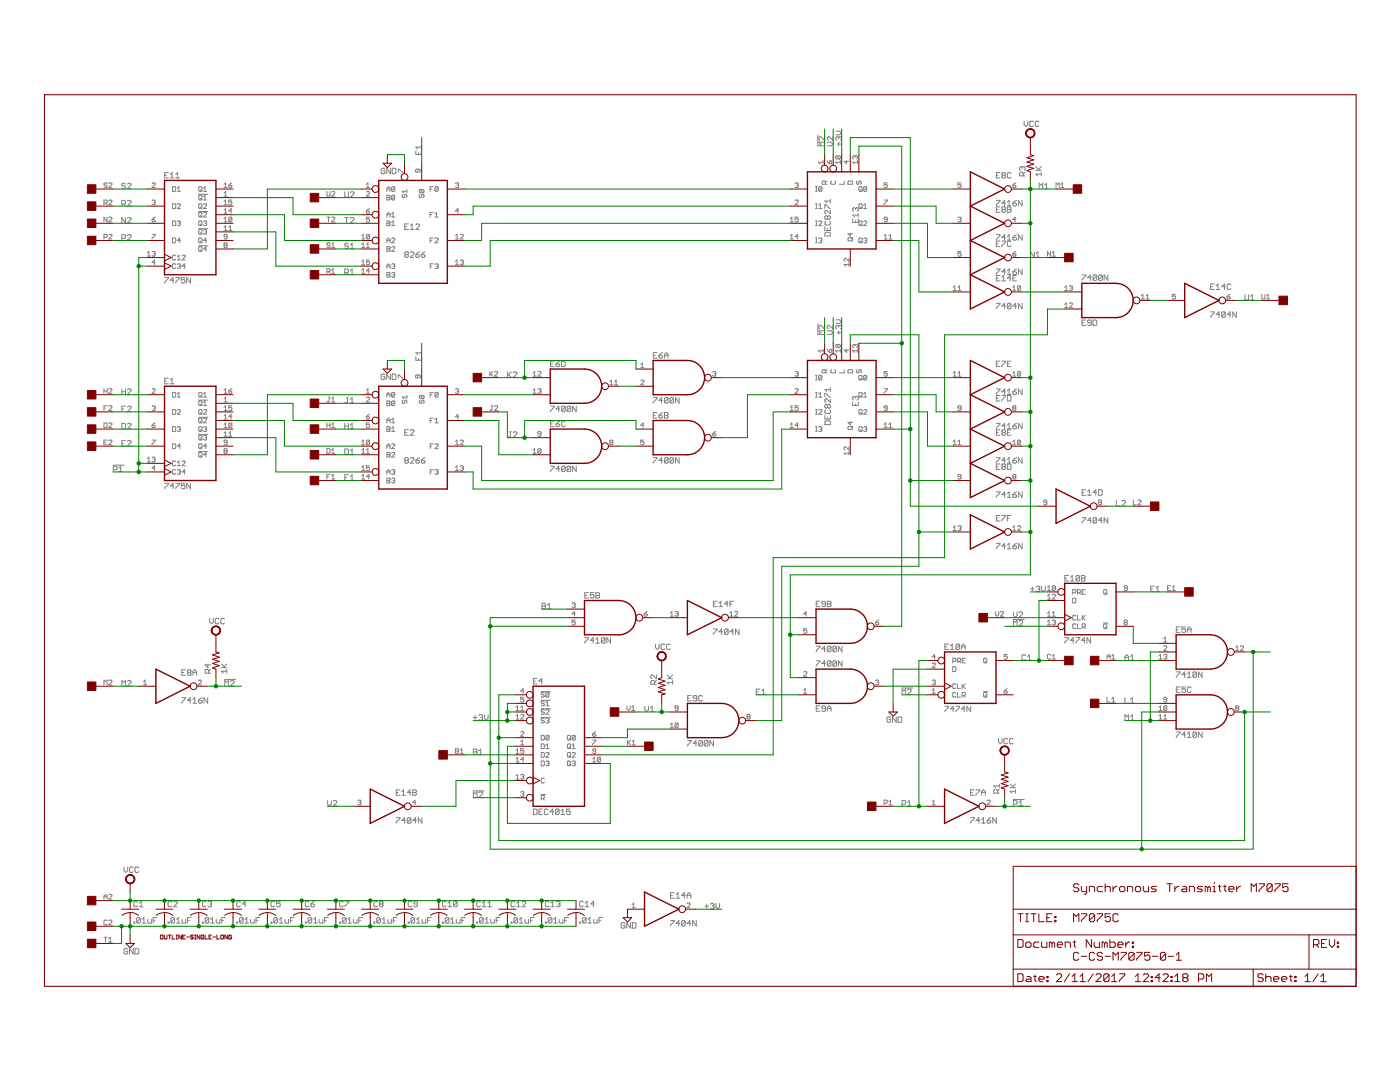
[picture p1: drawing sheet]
<svg xmlns="http://www.w3.org/2000/svg" width="279mm" height="216mm" viewBox="0 0 279 216" stroke-linecap="round" stroke-linejoin="round" font-family="sans-serif">
<g fill="none" stroke="#808080" stroke-width=".2">
<path d="M21.4 36.6l-.2-.1-.5 .1 .2 .4h.3l.2 .1-.2 .3-.5-.1M21.7 36.6l.1-.1 .5 .1v.2l-.6 .6h.6M25 36.7l-.1-.1h-.4l-.2 .1 .2 .4h.4l.1 .2-.1 .4h-.4l-.2-.2M25.4 36.7l.2-.1h.4l.2 .1v.2l-.8 .8h.8M30.4 36.6l.1-.1 .5 .1v.2l-.6 .6h.6M32.9 35h.3M33.6 34.4h-.7v1.1h.7M34 34.8l.3-.4v1.1M34 35.5h.7M34.4 37.2h.5l.2 .2v.6l-.2 .2h-.5zM35.1 35.5h.7M35.1 34.8l.4-.4v1.1"/>
<path d="M35.4 37.5l.3-.3v1M35.4 38.2h.6M39.6 38.8h1.9M39.8 38.9h.3l.2 .2v.6l-.2 .2h-.3l-.1-.2v-.6zM39.8 37.2h.3l.2 .2v.6l-.2 .2-.4-.2v-.6zM40 39.6l.3 .3M40 37.9l.3 .3M40.6 39.9h.6M40.6 37.5l.3-.3v1M40.6 39.3l.3-.4v1M40.6 38.2h.6M44.7 37.4h.6"/>
<path d="M44.7 39.1h.6M44.7 36.8l.3-.3v.9M44.7 38.5l.3-.3v.9M45.7 37h.4l.2 .3-.5 .1zM46.3 39.9h-.6v.5l.3-.2 .3 .2-.2 .5-.4-.2M46.3 36.5l-.6 .5M65.2 38.2v.8l.2 .1 .5-.1v-.8M66.2 38.4l.1-.2 .5 .2v.1l-.6 .6h.6M68.8 38.3v.9l.2 .2h.3l.2-.2v-.9M69.9 38.5l.2-.2h.4l.1 .2v.2l-.7 .7h.7M73.1 37.4h.6M73.1 38.4l.2-.2 .4 .2v.1l-.6 .6h.6"/>
<path d="M73.1 36.8l.3-.3v.9M76.8 33.8l-.2-.2h-.3l-.2 .2v.7l.2 .2h.3l.2-.2v-.4h-.4M77.2 38.9h.5l.1 .2-.1 .3 .1 .3-.1 .2h-.5zM77.2 38.2v-.7l.3-.3 .3 .3v.7M77.2 39.4h.5M77.2 37.7h.6M77.9 33.6v1.1l-.7-1.1v1.1M78.3 33.6h.5l.2 .2v.7l-.2 .2h-.5zM78.8 39.1v.6l-.2 .2h-.3l-.2-.2M78.8 39.1l-.2-.2h-.3l-.2 .2v.6M78.8 37.4l-.2-.2h-.3l-.2 .2v.6M78.8 37.4v.6l-.2 .2-.5-.2"/>
<path d="M78.8 37.4l-.7 .6M78.8 39.1l-.7 .6M79.5 34.4v-.6l1 .6M80.4 38.8l-.1 .1 .1 .5 .3-.1 .2-.5 .3 .1-.2 .5M81.2 37.8v.7M81.2 38.2h-.9l.3 .3M83 30.1v.7h1.1v-.7M83.4 33.8v.4l-.2 .2-.3-.2 .2-.4h.6l.2 .1-.2 .5M83.5 30.5v.3M83.8 37.8l-.1 .2v.3l.1 .2h.7M83.8 38.8l-.1 .1v.4l.1 .1 .4-.1 .1-.5 .3 .1v.4l-.1 .1M83.8 37.8h.7l.1 .2v.3l-.1 .2"/>
<path d="M83.8 37.8l.7 .7M84.1 29v.7M84.1 29.4h-1.1l.4 .3M85.9 37.7h.3M86.5 37.2h-.6v1M87.4 37.4l-.1-.2h-.3l-.2 .2v.6M87.4 37.4v.6l-.1 .2-.5-.2M87.4 37.4l-.6 .6M90.9 36.6l.5-.1 .1 .1-.1 .4M91.2 37h.2M91.4 37l.1 .1-.1 .3-.5-.1M158.7 36.6l.4-.1 .2 .1-.2 .4"/>
<path d="M159 37h.1M159.1 37l.2 .1-.2 .3-.4-.1M162.8 38.2h.3M162.8 37.2h.3M162.9 37.2v1M163.2 26.9v2.3M164 37.4l-.1-.2h-.3l-.2 .2v.6M164 37.4v.6l-.1 .2-.5-.2M164 37.4l-.6 .6M164.3 32v.7M164.3 32.4h-1l.4 .3M164.5 28.4h-1.1l.4 .3-.4 .4h1.1"/>
<path d="M164.5 27.3v.7l-.7-.7-.4 .2v.3l.2 .2M164.7 36.8v-.5l-.1-.2h-.3l-.2 .2v.5h.9M165 36.1l-.3 .3M165.1 32l.4 .7M165.1 28.4h.8l.3 .3-.3 .4h-.8M165.5 32.2l.2-.2 .3 .2-.2 .5h-.3zM165.7 39.8v.7M166 36.1l-.2 .2v.3l.2 .2h.6l.2-.2v-.3l-.2-.2M166.2 27.3v.7l-.7-.7-.4 .2v.3l.2 .2M166.8 26.2h.8l.3 .3-.3 .4h-.8M166.9 31.1h.7l.1 .2-.1 .4M166.9 31.1l-.1 .5 .1 .1h.7"/>
<path d="M166.9 31.1l.7 .6M167 28.7h.7M167.4 27.5l-.2-.2-.4 .2v.3l.2 .2M167.4 27.5l.2-.2 .3 .2v.3l-.2 .2M167.4 27.5v.1M167.4 28.4v.7M167.7 32v.7M167.7 32.4h-.9l.3 .3M168.5 36.1v.7h-1M169 32v.7l-.5-.5h.9M169.4 36.1h.6l.2 .2v.5h-1v-.5zM170.6 31.3l-.1-.2-.3 .2v.3l.1 .1"/>
<path d="M170.6 31.3l.2-.2 .3 .2v.3l-.1 .1M170.6 31.3v.1M171.1 36.1l-.2 .2 .2 .5 .3-.2 .2-.5 .3 .2-.2 .5M171.1 32v.7M171.1 32.4h-.9l.3 .3M171.6 37.2h.3l.1 .2v.6l-.1 .2-.5-.2v-.6zM171.7 37.9l.3 .3M173 37.4l-.2-.2h-.3l-.1 .2v.6M173 37.4v.6l-.2 .2-.4-.2M173 37.4l-.6 .6M176.4 39.9h.7l-.7 1M177.1 36.5h-.7v.5l.4-.2 .3 .2v.3l-.2 .1-.5-.1"/>
<path d="M191.8 36.5h-.6v.5l.3-.2 .3 .2v.3l-.2 .1-.4-.1M198.8 40h.8v.2l-.8 .7v.2M198.8 35h.4M199.6 34.4h-.8v1.1h.8M200.1 35l-.2-.2 .2-.4h.4l.2 .2-.2 .4M200.1 35l-.2 .2 .2 .3h.4l.2-.2-.2-.3M200.1 35h.4M201.8 34.6l-.2-.2h-.4l-.2 .2v.7l.2 .2h.4l.2-.2M202.1 37h.5l.1 .3-.4 .1zM202.7 36.5l-.6 .5M202.9 40l-.8 .5M204 40v1.1l-.8-1.1v1.1"/>
<path d="M204 33.4l-.2-.1-.3 .1v.4l.1 .2M204 33.4l.2-.1 .4 .1v.4l-.2 .2M204 33.4v.2M204.2 35.1v-.6l-.2-.1h-.4l-.1 .1v.6h1.1M204.4 24.2v.7l.4 .4 .3-.4v-.7M204.6 34.4l-.4 .3M206.2 24.3l-.2-.1h-.3l-.2 .1v.8l.2 .2h.3l.2-.2M206.7 34h1.1M206.7 33.3l.7 .7M207.3 24.3l-.1-.1h-.4l-.2 .1v.8l.2 .2h.4l.1-.2M207.4 37.7v-1.1l.4 .3 .3-.3v1.1M207.8 34.7h-1.1l.4 .4"/>
<path d="M207.8 34.4v.7M207.8 33.3l-.6 .5M208.5 36.9l.4-.3v1.1M208.5 37.7h.7M210.8 37.4v-.9l.3 .3 .3-.3v.9M211.7 37.4h.6M211.7 36.8l.3-.3v.9M20.7 47.4h.5l.2-.5-.2-.1h-.5v.9M20.7 40.5h.5l.2-.4-.2-.2h-.5v1M21.1 40.5l.3 .4M21.4 43.3v1l-.7-1v1M21.7 40.1l.1-.2 .5 .2-.6 .8h.6"/>
<path d="M21.7 43.5l.1-.2h.4l.1 .2-.6 .8h.6M21.7 46.9l.1-.1 .5 .1v.2l-.6 .6h.6M24.3 47.6h.6l.1-.2v-.4l-.1-.2h-.6v1.1M24.3 40.7h.6l.1-.2v-.3l-.1-.2h-.6v1.1M24.7 40.7l.3 .4M25 43.4v1.1l-.7-1.1v1.1M25.4 47l.2-.2h.4l.2 .2v.2l-.8 .7h.8M25.4 40.2l.2-.2h.4l.2 .2v.1l-.8 .8h.8M25.4 43.6l.2-.2h.4l.2 .2v.2l-.8 .7h.8M29.4 51.1h.6M29.4 50.5l.3-.3v.9M30.4 43.8h.4l.2 .3-.2 .2h-.3z"/>
<path d="M30.4 46.8h.6l-.6 .9M30.4 40.1l.4-.2 .2 .2-.2 .3M30.4 50.3l.1-.1h.3l.2 .1-.2 .4M30.6 50.7h.2M30.6 40.4h.2M30.8 40.4l.2 .1-.2 .4-.4-.2M30.8 50.7l.2 .1-.2 .3-.4-.1M31 52.4h-.6l.4-.5v.9M31 43.3l-.6 .5M32.9 55.4h.7l-.7 1.1M34.4 40.7h.5l.2 .1v.6l-.2 .2h-.5zM34.4 44.1h.5l.2 .1v.7l-.2 .1h-.5z"/>
<path d="M34.4 47.5h.5l.2 .2v.6l-.2 .2h-.5zM34.7 55.9h-.7l.5-.5v1.1M35.1 55.4h.7l-.7 1.1M35.1 52.8l-.2-.2-.5 .2v.6l.2 .2 .5-.2M35.1 51.1l-.2-.2-.5 .2v.6l.2 .2h.3l.2-.2M35.4 51.2l.3-.3v1M35.4 40.8l.1-.1h.4l.1 .1-.6 .8h.6M35.4 44.2l.5-.1 .1 .1-.1 .4M35.4 52.8l.5-.2 .1 .2-.1 .3M35.4 51.9h.6M35.7 53.1h.2M35.7 44.6h.2"/>
<path d="M35.9 53.1l.1 .2-.1 .3-.5-.2M35.9 44.6l.1 .1-.1 .3-.5-.1M36 48h-.6l.5-.5v1M36.3 51.1l.2-.2 .5 .2v.1l-.7 .7h.7M36.9 55.4h-.7v.5l.5-.1 .2 .1v.4l-.2 .2h-.3l-.2-.2M37 53.1h-.7l.5-.5v1M38 55.4v1.1l-.7-1.1v1.1M39.6 49h1.9M39.6 45.6h1.9M39.6 42.2h1.9M39.7 42.5l.1-.1 .5 .1v.7l-.2 .1-.4-.1zM39.7 46l.1-.2 .5 .2v.6l-.2 .1-.4-.1z"/>
<path d="M39.7 44.2l.1-.1 .5 .1v.7l-.2 .1-.4-.1zM39.8 47.5h.3l.2 .2v.6l-.2 .2h-.3l-.1-.2v-.6zM39.8 40.7h.3l.2 .1v.6l-.2 .2h-.3l-.1-.2v-.6zM39.8 49.2h.3l.2 .2v.6l-.2 .2h-.3l-.1-.2v-.6zM40 49.8l.3 .4M40 48.1l.3 .4M40 44.7l.3 .3M40 46.4l.3 .3M40 43l.3 .3M40 41.3l.3 .3M40.6 42.5l.2-.1 .4 .1v.2l-.6 .6h.6M40.6 40.8l.2-.1h.3l.1 .1-.6 .8h.6"/>
<path d="M40.6 44.2l.5-.1 .1 .1-.1 .4M40.6 46l.5-.2 .1 .2-.1 .3M40.9 44.6h.2M40.9 46.3h.2M41.1 46.3l.1 .1-.1 .3-.5-.1M41.1 44.6l.1 .1-.1 .3-.5-.1M41.2 48h-.6l.5-.5v1M41.2 49.7h-.6l.5-.5v1M44.7 40.9h.6M44.7 44.3h.6M44.7 40.2l.3-.3v1M44.7 41.9l.3-.3v1"/>
<path d="M44.7 43.6l.3-.3v1M44.7 45.4l.3-.4v1M44.7 46h.6M44.7 42.6h.6M44.9 48.9l-.2-.1 .2-.3 .4 .1-.1 .3M44.9 48.9h.3M44.9 48.9l-.2 .2 .2 .3 .4-.1-.1-.4M45.3 47.2h-.4l-.2-.1 .2-.3 .4 .1v.6l-.1 .2-.5-.2M45.7 45.4l.3-.4v1M45.7 46h.6M46.3 43.5v.6l-.2 .2h-.3l-.1-.2M46.3 43.5l-.2-.2h-.3l-.1 .2v.6"/>
<path d="M46.3 42.1h-.6l.4-.5v1M46.3 43.5l-.6 .6M65.2 54.2h.5l.2-.1v-.3l-.2-.2h-.5v.9M65.2 43.3h.7M65.6 43.3v1M65.6 54.2l.3 .3M65.9 48.6l-.5-.1-.2 .3 .2 .1h.3l.2 .4-.2 .1-.5-.1M66.2 43.5l.1-.2h.4l.1 .2-.6 .8h.6M66.2 53.9l.3-.3v.9M66.2 48.8l.3-.3v.9M66.2 54.5h.6M66.2 49.4h.6"/>
<path d="M68.8 54.4h.5l.2-.2v-.4l-.2-.1h-.5v1.1M68.8 43.4h.7M69.2 43.4v1.1M69.2 54.4l.3 .4M69.5 48.7l-.2-.2h-.3l-.2 .4 .2 .2h.3l.2 .3-.2 .2h-.3l-.2-.2M69.9 54.8h.7M69.9 43.6l.2-.2h.4l.1 .2v.2l-.7 .7h.7M69.9 48.9l.4-.4v1.1M69.9 54l.4-.3v1.1M69.9 49.6h.7M72.2 47.7h.6M72.2 54.5h.6"/>
<path d="M72.2 49.4h.6M72.2 52.2l.3-.3v.9M72.2 47.1l.3-.3v.9M72.2 48.8l.3-.3v.9M72.2 53.9l.3-.3v.9M72.2 52.8h.6M73.1 42.1h.5l.1 .3-.1 .2h-.3l-.2-.2zM73.1 49.4h.6M73.1 48.8l.3-.3v.9M73.7 43.3h-.6v.5l.3-.2 .3 .2-.1 .5h-.3l-.2-.2M73.7 46.9l-.1-.1-.5 .1v.6M73.7 46.9v.6l-.1 .2-.5-.2"/>
<path d="M73.7 51.9h-.6v.5l.3-.2 .3 .2-.1 .4h-.3l-.2-.1M73.7 54.1h-.6l.5-.5v.9M73.7 41.6l-.6 .5M73.7 46.9l-.6 .6M77.2 43.3v-.6l.3-.3 .3 .3v.6M77.2 53.6v-.6l.3-.4 .3 .4v.6M77.2 44.1h.5l.1 .1-.1 .4 .1 .3-.1 .1h-.5zM77.2 48.5v-.7l.3-.3 .3 .3v.7M77.2 49.2h.5l.1 .2-.1 .3 .1 .3-.1 .2h-.5zM77.2 54.4h.5l.1 .1-.1 .3 .1 .3-.1 .2h-.5zM77.2 53.1h.6M77.2 44.6h.5"/>
<path d="M77.2 48h.6M77.2 49.7h.5M77.2 42.8h.6M77.2 54.8h.5M78.1 52.8l.5-.2 .2 .2-.2 .3M78.1 42.7l.4-.3v.9M78.1 44.4l.4-.3v.9M78.1 43.3h.7M78.1 49.4l.2-.2h.3l.2 .2-.7 .8h.7M78.1 47.7l.2-.2h.3l.2 .2-.7 .8h.7M78.1 54.5l.5-.1 .2 .1-.2 .3M78.1 45h.7"/>
<path d="M78.5 53.1h.1M78.5 54.8h.1M78.6 53.1l.2 .2-.2 .3-.5-.2M78.6 54.8l.2 .2-.2 .3-.5-.2M80.8 45.2h.4M81 50.8l-.2-.2 .2-.4h.3l.2 .2-.2 .4M81 50.8l-.2 .2 .2 .4h.3l.2-.2-.2-.4M81 50.8h.3M81.5 44.7h-.7v1.1h.7M81.9 50.4l.2-.2h.3l.2 .2v.2l-.7 .8h.7M81.9 45.8h.7M81.9 45.1l.4-.4v1.1"/>
<path d="M83 50.8h.5l.2 .4-.2 .2h-.3l-.2-.2zM83 44.9l.2-.2h.3l.2 .2v.2l-.7 .7h.7M83.7 50.2l-.7 .6M84.1 50.8h.5l.2 .4-.2 .2h-.3l-.2-.2zM84.8 50.2l-.7 .6M85.9 53.1h.3M85.9 48h.3M85.9 42.8h.3M86.5 42.4h-.6v.9M86.5 47.5h-.6v1M86.5 52.6h-.6v1M86.8 43.3h.6"/>
<path d="M86.8 47.7l.2-.2h.3l.1 .2-.6 .8h.6M86.8 52.8l.5-.2 .1 .2-.1 .3M86.8 42.7l.3-.3v.9M87.1 53.1h.2M87.3 53.1l.1 .2-.1 .3-.5-.2M90.9 47.7h.6M90.9 47.1l.3-.3v.9M90.9 52.2l.3-.3v.9M90.9 52.8h.6M91.5 42.1h-.6l.5-.5v1M91.8 46.9l.2-.1 .5 .1v.2l-.7 .6h.7M91.8 52l.2-.1h.3l.2 .1-.2 .4"/>
<path d="M92.2 52.4h.1M92.3 52.4l.2 .1-.2 .3h-.3l-.2-.1M157.7 44.3h.6M157.7 47.7h.6M157.7 43.6l.3-.3v1M157.7 47.1l.3-.3v.9M158.7 40.1l.1-.2 .5 .2-.6 .8h.6M159.3 43.3h-.6v.5l.3-.2 .3 .2v.3l-.2 .2h-.3l-.1-.2M159.3 47.2h-.6l.4-.4v.9M162.8 41.6h.3M162.8 40.7h.3M162.8 45h.3"/>
<path d="M162.8 44.1h.3M162.8 48.5h.3M162.8 47.5h.3M162.9 40.7v.9M162.9 44.1v.9M162.9 47.5v1M163.4 44.2l.2-.1 .4 .1v.2l-.6 .6h.6M163.4 47.7l.2-.2h.3l.1 .2-.1 .3M163.4 41l.3-.3v.9M163.4 41.6h.6M163.7 48h.2M163.9 48l.1 .1-.1 .4h-.3l-.2-.2"/>
<path d="M164.6 45.3v.7h1.1v-.7M164.6 46.5l.2-.1h.7l.2 .1v.6h-1.1zM164.6 41.6v-.7h.2l.7 .7h.2M164.8 44.2l-.2 .1v.4l.2 .2h.7l.2-.2v-.4l-.2-.1M165.2 43.2l.2-.1 .3 .1v.4l-.2 .2-.3-.2M165.2 43.2l-.2-.1-.4 .1v.4l.2 .2 .4-.2M165.2 43.2v.4M165.2 45.6v.4M165.7 42v.7l-.7-.7-.4 .1v.4l.2 .2M165.7 40.1h-1.1l.4 .4M169.4 47.4h.6l.2 .5-.2 .2h-.6l-.2-.2zM169.4 51.5v.7l-.8-.7-.1 .2v.3l.1 .2"/>
<path d="M169.4 52.5v.6M169.4 52.8h-.9l.3 .3M169.7 46.5v.6l-.5-.4h1M170.2 47.4l-.3 .4M170.2 43.7v.7h1.1v-.7M170.7 41.6l-.2-.1-.3 .1v.4l.1 .2M170.7 41.6l.2-.1 .4 .1v.4l-.2 .2M170.7 41.6v.2M170.7 44v.4M171.3 42.6v.7M171.3 42.9h-1.1l.3 .4M171.6 40.7h.3l.1 .1v.6l-.1 .2h-.3l-.2-.2v-.6z"/>
<path d="M171.6 44.1l.4 .1v.7l-.1 .1-.5-.1v-.7zM171.6 47.5h.3l.1 .2v.6l-.1 .2h-.3l-.2-.2v-.6zM171.7 48.1l.3 .4M171.7 44.7l.3 .3M171.7 41.3l.3 .3M172.4 44.2l.1-.1 .5 .1v.2l-.6 .6h.6M172.4 47.7l.1-.2h.3l.2 .2-.2 .3M172.4 41l.3-.3v.9M172.4 41.6h.6M172.7 48h.1M172.8 48l.2 .1-.2 .4h-.3l-.1-.2M176.4 47.7h.7"/>
<path d="M176.4 47.1l.4-.3v.9M177.1 43.8h-.5l-.2-.2 .2-.3h.3l.2 .2v.6l-.2 .2h-.3l-.2-.2M177.4 47.7h.6M177.4 47.1l.3-.3v.9M190.2 57.3l.3-.3v1M190.2 58h.7M191.2 57.3l.3-.3v1M191.2 43.5l.1-.2h.3l.2 .2-.2 .3M191.2 58h.6M191.5 43.8h.1M191.6 43.8l.2 .2-.2 .3h-.3l-.1-.2M191.8 50.2h-.6v.5l.4-.2 .2 .2v.3l-.2 .1-.4-.1"/>
<path d="M198.8 46.8h.8v.2l-.8 .8v.1M198.8 53.7h.8v.1l-.8 .8v.2M198.8 48.7h.4M198.8 41.8h.4M198.8 55.5h.4M199.6 41.3h-.8v1.1h.8M199.6 48.1h-.8v1.1h.8M199.6 54.9h-.8v1.1h.8M199.9 48.1h.8v.2l-.8 .7v.2M199.9 56h.8M199.9 55.3l.4-.4v1.1M200.1 41.8l-.2-.2 .2-.3h.4l.2 .1-.2 .4"/>
<path d="M200.1 41.8l-.2 .2 .2 .4h.4l.2-.2-.2-.4M200.1 41.8h.4M200.7 40.5h-.8l.6-.5v1.1M200.7 47.4h-.8l.6-.6v1.1M200.7 54.2h-.8l.6-.5v1.1M201 54l.4-.3v1.1M201 40.3l.4-.3v1.1M201 47.2l.4-.4v1.1M201 54.8h.8M201 47.9h.8M201 41.1h.8M201 41.3h.6l.2 .1-.2 .4 .2 .4-.2 .2h-.6z"/>
<path d="M201 41.8h.6M201.8 48.3l-.2-.2h-.4l-.2 .2v.7l.2 .2h.4l.2-.2M201.8 55.5h-.8l.6-.6v1.1M202.1 50.7h.5l.1 .3-.4 .1zM202.1 57.3l.3-.3v1M202.1 58h.6M202.1 54.2h.6l.2 .4-.2 .2h-.4l-.2-.2zM202.1 40.5h.6l.2 .4-.2 .2h-.4l-.2-.2zM202.1 47.4h.6l.2 .4-.2 .1h-.4l-.2-.1zM202.1 55.5h.4M202.7 50.2l-.6 .5M202.7 43.8h-.6l.5-.5v1"/>
<path d="M202.9 53.7l-.8 .5M202.9 54.9h-.8v1.1h.8M202.9 46.8l-.8 .6M203.7 57.2l-.2-.2-.4 .2v.6M203.7 57.2v.6l-.2 .2-.4-.2M203.7 57.2l-.6 .6M204 46.8v1.1l-.8-1.1v1.1M204 53.7v1.1l-.8-1.1v1.1M206.4 50.2v1.2l-.7-1.2v1.2M206.8 51.4h.7M206.8 50.6l.3-.4v1.2M209.7 50.2v.9l-.7-.9v.9"/>
<path d="M210 50.5l.3-.3v.9M210 51.1h.6M212.5 57.3l.3-.3v1M212.5 58h.6M213.4 57.2l.5-.2 .1 .2-.1 .3M213.7 57.5h.2M213.9 57.5l.1 .1-.1 .4-.5-.2M215.9 54.9h.8v.2l-.8 .7v.2M217.8 55.4h-.8l.6-.5v1.1M218.9 55.1l-.2-.2h-.4l-.2 .2v.7M218.9 55.1v.7l-.2 .2h-.4l-.2-.2M218.9 55.1l-.8 .7"/>
<path d="M220 55.1l-.2-.2h-.4l-.2 .2v.7M220 55.1v.7l-.2 .2h-.4l-.2-.2M220 55.1l-.8 .7M221.1 54.9v1.1l-.8-1.1v1.1M227.8 59.7h.6M227.8 59l.3-.3v1M228.7 59.7h.6M228.7 59l.3-.3v1M234.6 58.7h-.6v.5l.3-.2 .3 .2-.2 .5-.4-.2M241.6 57.2h.4M242.3 56.7h-.7v1.1h.7M242.7 57.8h.7"/>
<path d="M242.7 57l.4-.3v1.1M244.5 57.2h-.7l.6-.5v1.1M244.9 59.2h.5l.1 .3-.5 .2-.1-.2zM245.5 58.7l-.6 .5M245.6 56.9l-.1-.2h-.4l-.2 .2v.7l.2 .2h.4l.1-.2M248.5 58.8v.9l.1 .2h.4l.2-.2v-.9M249.6 59.9h.7M249.6 59.2l.3-.4v1.1M251.8 58.7v.8l.2 .2 .5-.2v-.8M252.8 59.7h.6M252.8 59l.3-.3v1M20.7 77.6v.9"/>
<path d="M20.7 78h.7M21.4 77.6v.9M21.7 77.7l.1-.1 .5 .1-.6 .8h.6M24.3 78.2h.7M24.3 77.6v1.1M25 77.6v1.1M25.4 77.8l.2-.2h.4l.2 .2v.2l-.8 .7h.8M30.4 77.7l.1-.1 .5 .1-.6 .8h.6M32.9 76h.3M33.6 75.5h-.7v1.1h.7M34 76.6h.7M34 75.8l.3-.3v1.1"/>
<path d="M34.4 78.3h.5l.2 .2v.6l-.2 .1h-.5zM35.4 79.2h.6M35.4 78.6l.3-.3v.9M39.6 79.8h1.9M39.8 78.3h.3l.2 .2v.6l-.2 .1h-.3l-.1-.1v-.6zM40 78.9l.3 .3M40.6 79.2h.6M40.6 78.6l.3-.3v.9M44.7 78.5h.6M44.7 79.6l.3-.4v1M44.7 77.9l.3-.3v.9M45.7 78h.4l.2 .3-.5 .2z"/>
<path d="M46.3 77.6l-.6 .4M65.6 79.2h.3M65.7 79.2v.8l-.1 .2-.4-.2M66.2 79.6l.3-.4v1M69.2 79.3h.3M69.3 79.3v.9l-.1 .2-.4-.2M69.9 79.7l.4-.4v1.1M73.1 78.5h.6M73.1 79.4l.2-.2h.3l.1 .2-.6 .8h.6M73.1 77.9l.3-.3v.9M76.8 74.8l-.2-.2h-.3l-.2 .2v.7l.2 .2h.3l.2-.2v-.3h-.4M77.2 79.2v-.6l.3-.3 .3 .3v.6"/>
<path d="M77.2 78.8h.6M77.9 74.6v1.1l-.7-1.1v1.1M78.3 74.6h.5l.2 .2v.7l-.2 .2h-.5zM78.8 78.5v.6l-.2 .1h-.3l-.2-.1M78.8 78.5l-.2-.2h-.3l-.2 .2v.6M78.8 78.5l-.7 .6M79.5 75.4v-.6l1 .6M80.4 79.9l-.1 .1 .1 .5 .3-.2 .2-.4 .3 .1-.2 .5M81.2 79.2h-.9l.3 .3M81.2 78.9v.6M83 71.1v.8h1.1v-.8M83.4 74.8v.5l-.2 .1-.3-.1 .2-.5h.6l.2 .2-.2 .4"/>
<path d="M83.5 71.5v.4M83.8 79.9l-.1 .1v.3l.3 .2 .2-.2v-.3l.3-.1 .1 .1v.3l-.1 .2M83.8 78.9l-.1 .2v.3l.1 .1h.7M83.8 78.9h.7l.1 .2v.3l-.1 .1M83.8 78.9l.7 .6M84.1 70v.8M84.1 70.4h-1.1l.4 .4M85.9 78.8h.3M86.5 78.3h-.6v.9M87.4 78.5v.6l-.1 .1h-.3l-.2-.1M87.4 78.5l-.1-.2h-.3l-.2 .2v.6M87.4 78.5l-.6 .6"/>
<path d="M90.9 77.7l.5-.1 .1 .1-.1 .3M91.2 78h.2M91.4 78l.1 .2-.1 .3-.5-.2M97.7 74.1v1M97.9 74.6l.5 .5M98.4 74.1l-.7 .7M98.7 74.3l.1-.2 .5 .2v.1l-.6 .7h.6M101.3 74.2v1.1M101.5 74.7l.5 .6M102 74.2l-.7 .7M102.4 74.4l.2-.2h.4l.1 .2v.2l-.7 .7h.7M106.4 78.5h.6"/>
<path d="M106.4 75.1h.6M106.4 74.4l.3-.3v1M106.4 77.9l.3-.3v.9M107.3 74.3l.2-.2 .5 .2v.1l-.7 .7h.7M107.3 77.7l.5-.1 .2 .1-.2 .3M107.7 78h.1M107.8 78l.2 .2-.2 .3-.5-.2M109.9 72.6h.3M110.6 72.1h-.7v1.1h.7M111 72.6h.5l.2 .4-.2 .2h-.4l-.1-.2zM111.7 72.1l-.7 .5M112.1 72.1h.5l.2 .1v.8l-.2 .2h-.5z"/>
<path d="M121.7 76.8h.6M121.7 76.2l.3-.4v1M122.6 76.8h.7M122.6 76.2l.4-.4v1M127.9 76l.1-.2 .5 .2v.2l-.6 .6h.6M127.9 72.7l.3-.3v1M127.9 73.4h.6M130.4 79.3h.7v.2l-.7 .7v.2M130.4 70.9h.4M131.1 70.4h-.7v1.1h.7M131.5 70.9h.5l.2 .4-.2 .2h-.3l-.2-.2zM132.2 79.9h-.7l.5-.6v1.1"/>
<path d="M132.2 70.4l-.7 .5M132.6 71.5v-.8l.4-.3 .3 .3v.8M132.6 70.9h.7M133.3 79.5l-.1-.2h-.4l-.2 .2v.7M133.3 79.5v.7l-.1 .2h-.4l-.2-.2M133.3 79.5l-.7 .7M134.4 79.5l-.1-.2h-.4l-.2 .2v.7M134.4 79.5v.7l-.1 .2h-.4l-.2-.2M134.4 79.5l-.7 .7M135.5 79.3v1.1l-.7-1.1v1.1M142.2 74.3l.5-.2 .2 .2-.2 .3M142.5 74.6h.2"/>
<path d="M142.7 74.6l.2 .2-.2 .3-.5-.2M158.7 77.7l.1-.1 .5 .1-.6 .8h.6M158.7 74.3l.4-.2 .2 .2-.2 .3M159 74.6h.1M159.1 74.6l.2 .2-.2 .3-.4-.2M162.8 79.2h.3M162.8 78.3h.3M162.8 75.8h.3M162.8 74.9h.3M162.9 74.9v.9M162.9 78.3v.9M163.2 64.6v2.2"/>
<path d="M163.4 79.2h.6M163.4 78.6l.3-.3v.9M164 75v.7l-.1 .1-.5-.1M164 75l-.1-.1-.5 .1v.7M164 75l-.6 .7M164.3 70h-1l.4 .3M164.3 69.7v.6M164.5 66h-1.1l.4 .4-.4 .3h1.1M164.5 64.9v.7l-.7-.7-.4 .2v.4l.2 .1M164.6 79.2v-.7h.2l.7 .7h.2M164.7 74.4v-.5l-.1-.1h-.3l-.2 .1v.5h.9M165 73.8l-.3 .3"/>
<path d="M165.1 69.7l.4 .6M165.1 66h.8l.3 .4-.3 .3h-.8M165.7 69.7l.3 .1-.2 .5h-.3v-.5zM165.7 77.4v.7M165.7 79.6v.7l-.7-.7-.4 .2v.3l.2 .2M165.7 77.7h-1.1l.4 .4M166 73.8l-.2 .1v.4l.2 .1h.6l.2-.1v-.4l-.2-.1M166.2 64.9v.7l-.7-.7-.4 .2v.4l.2 .1M166.8 63.8h.8l.3 .4-.3 .3h-.8M166.9 68.7h.7l.1 .2-.1 .5M166.9 68.7l-.1 .5 .1 .2h.7M166.9 68.7l.7 .7"/>
<path d="M167 66.4h.7M167.4 65.1l-.2-.2-.4 .2v.4l.2 .1M167.4 65.1l.2-.2 .3 .2v.4l-.2 .1M167.4 65.1v.2M167.4 66v.7M167.7 70h-.9l.3 .3M167.7 69.7v.6M168.5 73.8v.6h-1M169 69.7v.6l-.5-.5h.9M169.4 73.8h.6l.2 .1v.5h-1v-.5zM170.6 68.9l-.1-.2-.3 .2v.3l.1 .2M170.6 68.9l.2-.2 .3 .2v.3l-.1 .2"/>
<path d="M170.6 68.9v.1M170.7 79.3l-.2-.2-.3 .2v.3l.1 .2M170.7 79.3l.2-.2 .4 .2v.3l-.2 .2M170.7 79.3v.2M171.1 73.8l-.2 .1 .2 .5 .3-.1 .2-.5 .3 .1-.2 .5M171.1 70h-.9l.3 .3M171.1 69.7v.6M171.4 75l.2-.1 .4 .1v.7l-.1 .1-.5-.1zM171.6 78.3h.3l.1 .2v.6l-.1 .1h-.3l-.2-.1v-.6zM171.7 78.9l.3 .3M171.7 75.5l.3 .3M172.4 79.2h.6"/>
<path d="M172.4 78.6l.3-.3v.9M173 75v.7l-.2 .1-.4-.1M173 75l-.2-.1-.4 .1v.7M173 75l-.6 .7M176.4 77.6h.7l-.7 .9M177.1 74.1h-.7v.5l.4-.2 .3 .2v.3l-.2 .2-.5-.2M190.2 75.1h.7M190.2 74.4l.3-.3v1M191.2 74.4l.3-.3v1M191.2 75.1h.6M198.8 60.5h.8v.2l-.8 .7v.2M198.8 77.6h.8v.2l-.8 .7v.2"/>
<path d="M198.8 72.6h.4M198.8 79.5h.4M199.6 72.1h-.8v1.1h.8M199.6 78.9h-.8v1.1h.8M199.9 78.9h.8v.2l-.8 .7v.2M199.9 72.1h.8l-.8 1.1M200.7 61.1h-.8l.6-.6v1.1M200.7 78.2h-.8l.6-.6v1.1M201 78l.4-.4v1.1M201 78.7h.8M201 78.9h.6l.2 .2v.7l-.2 .2h-.6zM201 72.6h.4"/>
<path d="M201.8 60.7l-.2-.2h-.4l-.2 .2v.7M201.8 72.1h-.8v1.1h.8M201.8 60.7v.7l-.2 .2h-.4l-.2-.2M201.8 60.7l-.8 .7M202.1 75.1h.6M202.1 74.4l.3-.3v1M202.1 78.2h.6l.2 .3-.2 .2h-.4l-.2-.2zM202.9 77.6l-.8 .6M202.9 61.1h-.8l.6-.6v1.1M203.7 74.3v.6l-.2 .2-.4-.2M203.7 74.3l-.2-.2-.4 .2v.6M203.7 74.3l-.6 .6"/>
<path d="M204 60.5v1.1l-.8-1.1v1.1M204 77.6v1.1l-.8-1.1v1.1M212.5 60.7l.3-.3v1M212.5 61.4h.6M213.4 60.6l.2-.2h.3l.1 .2-.6 .8h.6M215.9 64.4h.4M216.7 63.9h-.8v1h.8M217.8 64.4h-.6l-.2-.2 .2-.3h.4l.2 .1v.8l-.2 .1h-.4l-.2-.1M218.1 63.9h.6l.2 .1v.8l-.2 .1h-.6zM241.6 62.2h.7v.2l-.7 .7v.2M243.4 62.8h-.7l.6-.6v1.1M244.5 62.4l-.1-.2h-.4l-.2 .2v.7"/>
<path d="M244.5 62.4v.7l-.1 .2h-.4l-.2-.2M244.5 62.4l-.7 .7M245.6 62.8h-.7l.6-.6v1.1M246.7 62.2v1.1l-.7-1.1v1.1M20.7 81.4h.4M20.7 84.4h.5l.2 .1v.7l-.2 .1h-.5zM20.7 88.3h.4M21.4 81h-.7v.9M21.4 87.8h-.7v1h.7M21.7 81.1l.1-.1h.4l.1 .1-.6 .8h.6M21.7 84.5l.1-.1 .5 .1v.2l-.6 .6h.6M21.7 88l.1-.2 .5 .2-.6 .8h.6"/>
<path d="M22.6 92.8h2.2M22.6 93.7h.6l.1-.1v-.4l-.1-.2h-.6v1.1M23.7 94.1h.7M23.7 93.4l.4-.4v1.1M24.3 81.6h.4M24.3 84.5h.6l.1 .1v.8l-.1 .2h-.6zM24.3 88.4h.4M25 81h-.7v1.1M25 87.9h-.7v1.1h.7M25.4 81.2l.2-.2h.4l.2 .2v.2l-.8 .7h.8M25.4 84.6l.2-.1h.4l.2 .1v.2l-.8 .8h.8M25.4 88.1l.2-.2h.4l.2 .2v.1l-.8 .8h.8"/>
<path d="M29.4 91.5l.3-.3v1M29.4 92.2h.6M30.4 81.1l.1-.1h.3l.2 .1-.2 .3M30.4 87.8h.6l-.6 1M30.4 84.9h.4l.2 .3-.5 .1zM30.4 91.4l.1-.2h.3l.2 .2-.2 .3M30.6 81.4h.2M30.6 91.7h.2M30.8 81.4l.2 .2-.2 .3h-.3l-.1-.2M30.8 91.7l.2 .2-.2 .3h-.3l-.1-.2M31 93.4h-.6l.4-.5v1M31 84.4l-.6 .5"/>
<path d="M32.9 96.4h.7v.2l-.7 .7v.2M34.4 81.7h.5l.2 .2v.6l-.2 .2h-.5zM34.4 85.1h.5l.2 .2v.6l-.2 .2h-.5zM34.4 88.6h.5l.2 .1v.6l-.2 .2h-.5zM34.7 97h-.7l.5-.6v1.1M35.1 96.4h.7v.2l-.7 .7v.2M35.1 93.9l-.2-.2-.5 .2v.6l.2 .1 .5-.1M35.1 92.1l-.2-.1-.5 .1v.7l.2 .1 .5-.1M35.4 92.3l.3-.3v.9M35.4 81.9l.1-.2 .5 .2v.1l-.6 .7h.6M35.4 85.3l.1-.2h.4l.1 .2-.1 .3M35.4 93.9l.5-.2 .1 .2-.1 .3"/>
<path d="M35.4 92.9h.6M35.7 94.2h.2M35.7 85.6h.2M35.9 94.2l.1 .1-.1 .3-.5-.1M35.9 85.6l.1 .2-.1 .3-.5-.2M36 89h-.6l.5-.4v.9M36.3 92.1l.2-.1 .5 .1v.2l-.7 .6h.7M36.9 96.4h-.7v.6l.5-.2 .2 .2v.3l-.2 .2h-.3l-.2-.2M37 94.2h-.7l.5-.5v.9M38 96.4v1.1l-.7-1.1v1.1M39.6 90.1h1.9M39.6 86.7h1.9"/>
<path d="M39.6 83.3h1.9M39.7 83.6l.1-.2 .5 .2v.6l-.2 .2-.4-.2zM39.7 88.7l.1-.1 .5 .1v.6l-.2 .2h-.3l-.1-.2zM39.8 86.8h.3l.2 .2v.6l-.2 .2h-.3l-.1-.2v-.6zM39.8 80l.5 .2v.6l-.2 .1-.4-.1v-.6zM39.8 81.7l.5 .2v.6l-.2 .2-.4-.2v-.6zM39.8 85.1h.3l.2 .2v.6l-.2 .2-.4-.2v-.6zM39.8 90.3l.5 .1v.7l-.2 .1-.4-.1v-.7zM40 80.6l.3 .3M40 90.9l.3 .3M40 89.2l.3 .3M40 85.8l.3 .3"/>
<path d="M40 87.5l.3 .3M40 84.1l.3 .3M40 82.3l.3 .4M40.6 83.6l.2-.2 .4 .2-.6 .8h.6M40.6 80.9h.6M40.6 80.3l.3-.3v.9M40.6 81.9l.2-.2 .4 .2v.1l-.6 .7h.6M40.6 85.3l.2-.2h.3l.1 .2-.1 .3M40.6 87l.2-.2h.3l.1 .2-.1 .3M40.9 85.6h.2M40.9 87.3h.2M41.1 87.3l.1 .2-.1 .3h-.3l-.2-.2"/>
<path d="M41.1 85.6l.1 .2-.1 .3-.5-.2M41.2 89h-.6l.5-.4v.9M41.2 90.7h-.6l.5-.4v.9M44.7 83.6h.6M44.7 81.9h.6M44.7 85.3h.6M44.7 80.2h.6M44.7 81.3l.3-.3v.9M44.7 83l.3-.3v.9M44.7 84.7l.3-.3v.9M44.7 86.4l.3-.3v.9M44.7 87h.6"/>
<path d="M44.9 90l-.2 .1 .2 .4h.3l.1-.2-.1-.3M44.9 90l-.2-.2 .2-.3h.3l.1 .2-.1 .3M44.9 90h.3M45.3 88.3h-.4l-.2-.2 .2-.3 .4 .2v.6l-.1 .2-.5-.2M45.7 87h.6M45.7 86.4l.3-.3v.9M46.3 81h-.6v.4l.4-.1 .2 .4-.2 .2h-.3l-.1-.2M46.3 84.5v.7l-.2 .1-.4-.1M46.3 84.5l-.2-.1-.4 .1v.7M46.3 84.5l-.6 .7M46.3 83.1h-.6l.4-.4v.9M65.2 84.4v.9"/>
<path d="M65.2 89.5h.5l.2 .2v.6l-.2 .2h-.5zM65.2 84.9h.7M65.2 95.1h.4M65.9 94.7h-.7v.9M65.9 84.4v.9M66.2 85.3h.6M66.2 84.7l.3-.3v.9M66.2 89.8l.3-.3v1M66.2 95l.3-.3v.9M66.2 80.2h.6M66.2 95.6h.6M66.2 90.5h.6"/>
<path d="M68.8 85h.7M68.8 84.5v1.1M68.8 89.6h.5l.2 .2v.7l-.2 .2h-.5zM68.8 95.3h.4M69.5 94.7h-.7v1.1M69.5 84.5v1.1M69.9 80.4h.7M69.9 85.6h.7M69.9 84.8l.4-.3v1.1M69.9 90l.4-.4v1.1M69.9 95.1l.4-.4v1.1M69.9 90.7h.7"/>
<path d="M69.9 95.8h.7M72.2 88.8h.6M72.2 95.6h.6M72.2 90.5h.6M72.2 88.1l.3-.3v1M72.2 89.8l.3-.3v1M72.2 93.3l.3-.4v1M72.2 95l.3-.3v.9M72.2 93.9h.6M73.1 83.1h.5l.1 .4-.1 .1h-.3l-.2-.1zM73.1 90.5h.6M73.1 89.8l.3-.3v1"/>
<path d="M73.7 84.4h-.6v.5l.3-.2 .3 .2-.1 .4-.5-.1M73.7 88l-.1-.2-.5 .2v.6M73.7 88v.6l-.1 .2-.5-.2M73.7 95.1h-.6l.5-.4v.9M73.7 92.9h-.6v.5l.3-.1 .3 .1-.1 .5-.5-.2M73.7 82.7l-.6 .4M73.7 88l-.6 .6M77.2 80h.5l.1 .2-.1 .3 .1 .3-.1 .1h-.5zM77.2 94.2h.6M77.2 85.1h.5l.1 .2-.1 .3 .1 .3-.1 .2h-.5zM77.2 85.6h.5M77.2 89h.6"/>
<path d="M77.2 90.3h.5l.1 .1-.1 .3 .1 .4-.1 .1h-.5zM77.2 90.7h.5M77.2 80.5h.5M77.2 84.4v-.7l.3-.3 .3 .3v.7M77.2 89.5v-.6l.3-.3 .3 .3v.6M77.2 94.6v-.6l.3-.3 .3 .3v.6M77.2 95.4h.5l.1 .2-.1 .3 .1 .3-.1 .2h-.5zM77.2 83.9h.6M77.2 95.9h.5M78.1 95.6l.2-.2h.3l.2 .2-.2 .3M78.1 83.7l.4-.3v1M78.1 85.4l.4-.3v1"/>
<path d="M78.1 93.9l.5-.2 .2 .2-.2 .3M78.1 84.4h.7M78.1 88.7l.2-.1 .5 .1v.2l-.7 .6h.7M78.1 86.1h.7M78.1 90.4l.2-.1 .5 .1v.2l-.7 .6h.7M78.5 94.2h.1M78.5 95.9h.1M78.6 94.2l.2 .1-.2 .3-.5-.1M78.6 95.9l.2 .1-.2 .4h-.3l-.2-.2M78.8 80.2l-.2-.2-.5 .2v.6M78.8 80.2v.6l-.2 .1-.5-.1M78.8 80.2l-.7 .6"/>
<path d="M80.8 86.3h.4M81 91.9l-.2-.2 .2-.4h.3l.2 .2-.2 .4M81 91.9l-.2 .1 .2 .4h.3l.2-.2-.2-.3M81 91.9h.3M81.5 85.7h-.7v1.1h.7M81.9 91.5l.2-.2h.3l.2 .2v.2l-.7 .7h.7M81.9 85.9l.2-.2h.3l.2 .2v.2l-.7 .7h.7M83 91.9h.5l.2 .3-.2 .2h-.3l-.2-.2zM83.7 91.3l-.7 .6M84.1 91.9h.5l.2 .3-.2 .2h-.3l-.2-.2zM84.8 91.3l-.7 .6M85.9 94.2h.3"/>
<path d="M85.9 89h.3M85.9 83.9h.3M86.5 93.7h-.6v.9M86.5 88.6h-.6v.9M86.5 83.4h-.6v1M86.8 84.4h.6M86.8 88.7l.2-.1 .4 .1v.2l-.6 .6h.6M86.8 93.9l.5-.2 .1 .2-.1 .3M86.8 83.7l.3-.3v1M87.1 94.2h.2M87.3 94.2l.1 .1-.1 .3-.5-.1M90.9 88.8h.6"/>
<path d="M90.9 93.9h.6M90.9 93.3l.3-.4v1M90.9 88.1l.3-.3v1M91.5 83.1h-.6l.5-.4v.9M91.8 88l.2-.2 .5 .2-.7 .8h.7M91.8 93.1l.5-.2 .2 .2-.2 .3M92.2 93.4h.1M92.3 93.4l.2 .2-.2 .3-.5-.2M98.1 81h.3M98.2 81v.7l-.1 .2-.4-.2M98.7 81.1l.1-.1h.4l.1 .1-.6 .8h.6M101.7 86.2h.3"/>
<path d="M101.9 86.2v.9l-.2 .2-.4-.2M102.4 86.4l.2-.2h.4l.1 .2v.2l-.7 .7h.7M106.4 90.5h.6M106.4 89.8l.3-.3v1M108 89.7v.6l-.2 .2h-.3l-.2-.2M108 89.7l-.2-.2h-.3l-.2 .2v.6M108 86.6h-.5l-.2-.2 .2-.3 .5 .2v.6l-.2 .1-.5-.1M108 89.7l-.7 .6M109.9 93h.7l-.7 1.1M109.9 81h.7v.2l-.7 .8v.1M109.9 84.6h.3M110.6 84h-.7v1.1h.7"/>
<path d="M111 84.6h.5l.2 .3-.2 .2h-.4l-.1-.2zM111.7 81.6h-.7l.5-.6v1.1M111.7 93.6h-.7l.5-.6v1.1M111.7 84l-.7 .6M112.8 93.2l-.2-.2h-.4l-.1 .2v.7M112.8 81.2l-.2-.2h-.4l-.1 .2v.8M112.8 84.2l-.2-.2h-.4l-.1 .2v.7l.1 .2h.4l.2-.2M112.8 81.2v.8l-.2 .1h-.4l-.1-.1M112.8 93.2v.7l-.2 .2h-.4l-.1-.2M112.8 93.2l-.7 .7M112.8 81.2l-.7 .8M113.9 93.2l-.2-.2h-.4l-.1 .2v.7"/>
<path d="M113.9 93.2v.7l-.2 .2h-.4l-.1-.2M113.9 81.2l-.2-.2h-.4l-.1 .2v.8M113.9 81.2v.8l-.2 .1h-.4l-.1-.1M113.9 93.2l-.7 .7M113.9 81.2l-.7 .8M115 81v1.1l-.7-1.1v1.1M115 93v1.1l-.7-1.1v1.1M121.9 88.3l-.2-.2 .2-.3 .4 .2-.1 .3M121.9 88.3l-.2 .1 .2 .4 .4-.2-.1-.3M121.9 88.3h.3M128.5 87.8h-.6v.5l.3-.2 .3 .2v.3l-.2 .2-.4-.2M128.5 84.9h-.6l.4-.5v.9"/>
<path d="M130.4 91.3h.7v.2l-.7 .7v.2M130.4 82.9h.4M131.1 82.3h-.7v1.1h.7M131.5 82.9h.5l.2 .3-.2 .2h-.3l-.2-.2zM132.2 91.9h-.7l.5-.6v1.1M132.2 82.3l-.7 .6M132.6 82.3h.6l.1 .2-.1 .4 .1 .3-.1 .2h-.6zM132.6 82.9h.6M133.3 91.5l-.1-.2h-.4l-.2 .2v.7M133.3 91.5v.7l-.1 .2h-.4l-.2-.2M133.3 91.5l-.7 .7M134.4 91.5l-.1-.2h-.4l-.2 .2v.7"/>
<path d="M134.4 91.5v.7l-.1 .2h-.4l-.2-.2M134.4 91.5l-.7 .7M135.5 91.3v1.1l-.7-1.1v1.1M142.2 86.6h.5l.2 .3-.5 .1-.2-.1zM142.9 86.1l-.7 .5M157.7 81.9h.6M157.7 85.3h.6M157.7 81.3l.3-.3v.9M157.7 84.7l.3-.3v.9M159.3 81h-.6v.4l.3-.1 .3 .1v.3l-.2 .2h-.3l-.1-.2M159.3 84.9h-.6l.4-.5v.9M162.8 82.7h.3"/>
<path d="M162.8 81.7h.3M162.8 86.1h.3M162.8 85.1h.3M162.9 81.7v1M162.9 85.1v1M163.4 81.9l.2-.2 .4 .2v.1l-.6 .7h.6M163.4 85.3l.2-.2h.3l.1 .2-.1 .3M163.7 85.6h.2M163.9 85.6l.1 .2-.1 .3-.5-.2M164.6 84.2l.2-.2h.7l.2 .2v.5h-1.1zM164.6 82.9v.7h1.1v-.7M164.8 81.8l-.2 .2v.3l.2 .2h.7l.2-.2v-.3l-.2-.2"/>
<path d="M165.2 80.9l.2-.2 .3 .2v.3l-.2 .2-.3-.2M165.2 80.9l-.2-.2-.4 .2v.3l.2 .2 .4-.2M165.2 80.9v.3M165.2 83.2v.4M169.4 85.1h.6l.2 .5-.2 .1h-.6l-.2-.1zM169.4 89.2v.6l-.8-.6-.1 .1v.3l.1 .2M169.4 90.4h-.9l.3 .3M169.4 90.1v.6M169.7 84.1v.7l-.5-.5h1M170.2 85.1l-.3 .3M170.2 80.2v.7h1.1v-.7M170.7 80.6v.3"/>
<path d="M171.4 81.9l.2-.2 .4 .2v.6l-.1 .2-.5-.2zM171.6 85.1h.3l.1 .2v.6l-.1 .2-.5-.2v-.6zM171.7 85.8l.3 .3M171.7 82.3l.3 .4M172.4 81.9l.1-.2 .5 .2v.1l-.6 .7h.6M172.4 85.3l.1-.2h.3l.2 .2-.2 .3M172.7 85.6h.1M172.8 85.6l.2 .2-.2 .3-.4-.2M176.4 85.3h.7M176.4 84.7l.4-.3v.9M177.1 81.4h-.5l-.2-.1 .2-.3h.3l.2 .1v.6l-.2 .2h-.3l-.2-.2M177.4 85.3h.6"/>
<path d="M177.4 84.7l.3-.3v.9M190.2 88.8h.7M190.2 88.1l.3-.3v1M191.2 88.1l.3-.3v1M191.2 88.8h.6M191.8 81.4h-.5l-.1-.1 .1-.3h.3l.2 .1v.6l-.2 .2h-.3l-.1-.2M191.8 95.1h-.5l-.1-.1 .1-.3 .5 .1v.6l-.2 .2-.4-.2M198.8 91.3h.8v.2l-.8 .7v.2M198.8 84.5h.8l-.8 1.1M198.8 98.1h.8v.2l-.8 .8v.2M198.8 86.3h.4M198.8 93.1h.4"/>
<path d="M199.6 85.7h-.8v1.1h.8M199.6 92.6h-.8v1.1h.8M200.1 93.1l-.2 .2 .2 .4h.4l.2-.2-.2-.4M200.1 86.3l-.2 .2 .2 .3h.4l.2-.1-.2-.4M200.1 86.3l-.2-.2 .2-.4h.4l.2 .2-.2 .4M200.1 86.3h.4M200.1 93.1l-.2-.1 .2-.4h.4l.2 .2-.2 .3M200.1 93.1h.4M200.7 91.9h-.8l.6-.6v1.1M200.7 85h-.8l.6-.5v1.1M200.7 98.7h-.8l.6-.6v1.2M201 92.4h.8"/>
<path d="M201 84.8l.4-.3v1.1M201 91.7l.4-.4v1.1M201 98.5l.4-.4v1.2M201 85.6h.8M201 99.3h.8M201 92.6h.6l.2 .2v.7l-.2 .2h-.6zM201 86.3h.4M201.8 85.7h-.8v1.1h.8M202.1 88.8h.6M202.1 88.1l.3-.3v1M202.1 91.9h.6l.2 .3-.2 .2h-.4l-.2-.2zM202.1 85h.6l.2 .4-.2 .2h-.4l-.2-.2z"/>
<path d="M202.1 98.7h.6l.2 .4-.2 .2h-.4l-.2-.2zM202.3 81.4h.3M202.3 81.4l-.2-.1 .2-.3h.3l.1 .1-.1 .3M202.3 81.4l-.2 .2 .2 .3h.3l.1-.2-.1-.3M202.3 95.1l-.2-.1 .2-.3 .4 .1-.1 .3M202.3 95.1l-.2 .2 .2 .3 .4-.2-.1-.3M202.3 95.1h.3M202.9 84.5l-.8 .5M202.9 98.1l-.8 .6M202.9 91.3l-.8 .6M203.7 88l-.2-.2-.4 .2v.6M203.7 88v.6l-.2 .2-.4-.2"/>
<path d="M203.7 88l-.6 .6M204 84.5v1.1l-.8-1.1v1.1M204 91.3v1.1l-.8-1.1v1.1M204 98.1v1.2l-.8-1.2v1.2M215.9 98.3h.4M216.7 97.7h-.8v1.1h.8M217 98.8h.8M217 98.1l.4-.4v1.1M218.9 98.3h-.8l.6-.6v1.1M219.2 97.7h.6l.2 .2v.7l-.2 .2h-.6zM222.8 99.9v1.1h.7M226.2 99.8v.9h.6"/>
<path d="M227.1 99.9l.2-.1h.3l.1 .1-.6 .8h.6M116.7 118.8h.4M117.4 118.3h-.7v1h.7M118.5 118.3h-.7v.5l.6-.2 .1 .2v.4l-.1 .1h-.4l-.2-.1M118.9 118.3h.6l.2 .1-.2 .4 .2 .4-.2 .1h-.6zM118.9 118.8h.6M143.1 120h-.7v1.1h.7M146.4 120h-.7v1.1M163.6 120h-.7v1.1h.7M165.1 120h.6l.1 .1-.1 .4 .1 .4-.1 .2h-.6zM190.2 105.2l.3-.3v1M190.2 105.9h.7"/>
<path d="M191.2 105.1l.4-.2 .2 .2-.2 .3M191.5 105.4h.1M191.6 105.4l.2 .1-.2 .4-.4-.2M198.8 108.4h.8v.2l-.8 .7v.2M198.8 103.4h.4M199.6 102.8h-.8v1.1h.8M199.9 102.8h.8v.2l-.8 .8v.1M200.7 109h-.8l.6-.6v1.1M201 108.8l.4-.4v1.1M201 109.5h.8M201 103.4h.4M201.8 102.8h-.8v1.1"/>
<path d="M202.1 105.2l.3-.3v1M202.1 105.9h.6M202.1 109h.6l.2 .3-.2 .2h-.4l-.2-.2zM202.9 108.4l-.8 .6M203.1 105.1l.1-.2 .5 .2v.1l-.6 .7h.6M204 108.4v1.1l-.8-1.1v1.1M205.7 117.5h.7M206 117.2v.7M206.8 117.2l.2-.2h.3l.2 .2-.2 .3M207.1 117.5h.2M207.3 117.5l.2 .2-.2 .4h-.3l-.2-.2M207.9 117v.7l.4 .4 .3-.4v-.7"/>
<path d="M208.9 100.2h-.5l-.1-.1 .1-.3h.3l.2 .1v.7l-.2 .1h-.3l-.1-.1M209 117.8h.7M209 117.2l.4-.3v.9M209 118.9l.4-.3v.9M209 119.5h.7M210 118.8l.1-.2h.4l.1 .2-.6 .7h.6M210.6 117.1l-.1-.2h-.4l-.1 .2v.6M210.6 117.1v.6l-.1 .1-.5-.1M210.6 117.1l-.6 .6M212.5 115.4h.4M213.3 114.8h-.8v1.1h.8M213.6 115.9h.8"/>
<path d="M213.6 115.2l.4-.4v1.1M214.1 118.3h.5l.1-.5-.1-.2h-.5v1M214.1 119.4h.5l.1 .1v.6l-.1 .2h-.5zM215 118.3h.5l.2-.2v-.3l-.2-.2h-.5v1M215.3 118.3l.4 .3M215.5 115v.7l-.2 .2h-.4l-.2-.2M215.5 115l-.2-.2h-.4l-.2 .2v.7M215.5 115l-.8 .7M215.8 114.8h.6l.2 .2-.2 .4 .2 .3-.2 .2h-.6zM215.8 115.4h.6M215.9 103.3h.8l-.8 1.1M216 118.1h.3"/>
<path d="M216.6 117.6h-.6v1h.6M217.8 103.8h-.8l.6-.5v1.1M218.9 103.5l-.2-.2h-.4l-.2 .2v.7M218.9 103.5v.7l-.2 .2h-.4l-.2-.2M218.9 103.5l-.8 .7M219.4 100.2l-.2-.1 .2-.3h.3l.2 .1-.2 .3M219.4 100.2l-.2 .2 .2 .3h.3l.2-.1-.2-.4M219.4 100.2h.3M220 103.8h-.8l.6-.5v1.1M220.3 117.8l.1-.2 .5 .2v.6l-.2 .2h-.3l-.1-.2zM220.6 118.3l.3 .3M221.1 103.3v1.1l-.8-1.1v1.1"/>
<path d="M223.9 100.1l.2-.2h.3l.2 .2v.1l-.7 .8h.7M225 117.4h-.5l-.2-.2 .2-.3h.3l.2 .2v.6l-.2 .1-.5-.1M229.6 117.5h.4M230.4 117h-.8v1.1h.8M230.7 117.3l.4-.3v1.1M230.7 118.1h.8M233 117.4h.3M233.6 116.9h-.6v.9h.6M234 117.8h.6M234 117.2l.3-.3v.9M20.7 136.7v-1l.4 .3 .3-.3v1M21.7 135.9l.1-.2h.4l.1 .2-.6 .8h.6"/>
<path d="M24.3 136.9v-1.1l.4 .3 .3-.3v1.1M25.4 136l.2-.2h.4l.2 .2v.1l-.8 .8h.8M28.6 136.7h.7M28.6 136l.4-.3v1M36.3 139.2h.7v.2l-.7 .7v.2M36.3 134.2h.4M37 133.6h-.7v1.1h.7M37.6 134.2l-.2-.2 .2-.4h.4l.1 .2-.1 .4M37.6 134.2l-.2 .2 .2 .3h.4l.1-.1-.1-.4M37.6 134.2h.4M38.1 139.8h-.7l.6-.6v1.1M38.5 139.6l.4-.4v1.1"/>
<path d="M38.5 134.2h.7M38.5 134.7v-.7l.4-.4 .3 .4v.7M39.6 135.9l.1-.2h.3l.2 .2-.6 .8h.6M39.6 139.8h.6l.1 .3-.1 .2h-.4l-.2-.2zM40.3 139.2l-.7 .6M41.4 139.2v1.1l-.7-1.1v1.1M41.5 132.5v.7l-.6-.5h1.1M41.7 134.3v-.5l-.2-.2h-.4l-.2 .2v.5h1.1M41.8 123.4v.7l.4 .4 .4-.4v-.7M42 133.6l-.3 .3M43.7 123.6l-.2-.2h-.4l-.1 .2v.7l.1 .2h.4l.2-.2M44.2 133.2h1.1"/>
<path d="M44.2 132.5l.7 .7M44.8 123.6l-.2-.2h-.4l-.1 .2v.7l.1 .2h.4l.2-.2M44.8 135.6h2.2M44.9 136.9v-1.1l.3 .3 .4-.3v1.1M45.3 133.9h-1.1l.3 .4M45.3 133.6v.7M45.3 132.5l-.6 .5M46 136l.1-.2h.4l.2 .2v.1l-.7 .8h.7M104.5 139.1h-.6v.5l.3-.2 .3 .2-.1 .5h-.3l-.2-.2M104.5 137.9h-.6l.5-.5v1M106.4 135.9h.4M107.2 135.4h-.8v1.1h.8"/>
<path d="M108 139.7h1.9M108 138h1.9M108.2 120.4h.5l.2 .2-.2 .3 .2 .4-.2 .2h-.5zM108.2 120.9h.5M108.3 135.9h-.8l.6-.5v1.1M108.6 138.3l-.1-.1-.5 .1 .2 .3h.3l.1 .2-.1 .3-.5-.1M109.3 120.8l.3-.4v1.1M109.3 121.5h.7M109.6 138.3l-.2-.1-.5 .1v.7M109.6 138.3v.7l-.2 .1-.5-.1M109.6 138.3l-.7 .7M114.2 120.5l.1-.2h.4l.1 .2-.1 .3"/>
<path d="M114.5 120.8h.2M114.7 120.8l.1 .1-.1 .4h-.4l-.1-.2M114.8 123.7h-.6v.5l.3-.1 .3 .1-.1 .5-.5-.2M114.8 122.5h-.6l.5-.5v1M116.7 127.2h.7v.2l-.7 .7v.2M118.5 127.8h-.7l.6-.6v1.1M118.9 127.6l.4-.4v1.1M118.9 128.3h.8M120.8 127.4l-.2-.2h-.4l-.2 .2v.7M120.8 127.4v.7l-.2 .2h-.4l-.2-.2M120.8 127.4l-.8 .7M121.9 127.2v1.1l-.8-1.1v1.1"/>
<path d="M128.5 122.5h.5l.2 .3-.5 .2zM129.2 122l-.7 .5M130.6 136.5v-.5l-.1-.2h-.4l-.2 .2v.5h1.1M130.8 128.5v.7l.4 .4 .4-.4v-.7M131 134.7v.7l-.7-.7-.4 .2v.3l.2 .2M131 135.8l-.4 .4M132.7 128.7l-.2-.2h-.4l-.2 .2v.7l.2 .2h.4l.2-.2M133.1 135.4h1.1M133.1 134.7l.8 .7M133.8 128.7l-.2-.2h-.4l-.2 .2v.7l.2 .2h.4l.2-.2M133.8 123h.6M133.8 122.3l.3-.3v1"/>
<path d="M134.2 136.2h-1.1l.4 .3M134.2 135.8v.7M134.2 134.7l-.5 .5M134.7 122.2l.5-.2 .1 .2-.1 .3M135 122.5h.2M135.2 122.5l.1 .2-.1 .3-.5-.2M137.2 139.3h.4M138 138.8h-.8v1.1h.8M139.1 139.3h-.6l-.2-.2 .2-.3h.4l.2 .2v.7l-.2 .2h-.4l-.2-.2M140.2 139l-.2-.2h-.4l-.2 .2v.7l.2 .2h.4l.2-.2M142.4 125.5h.7v.2l-.7 .7v.2M142.4 120.5h.3"/>
<path d="M143.5 121.1h.7M143.5 120.3l.3-.3v1.1M144.2 126.1h-.7l.5-.6v1.1M145.3 125.7v.7l-.2 .2h-.3l-.2-.2M145.3 125.7l-.2-.2h-.3l-.2 .2v.7M145.3 125.7l-.7 .7M145.3 120.5h-.7l.5-.5v1.1M145.6 123h.7M145.6 122.3l.4-.3v1M145.7 120.5h.3M146.4 126.1h-.7l.5-.6v1.1M146.6 122.2l.1-.2 .5 .2v.1l-.6 .7h.6"/>
<path d="M147.5 125.5v1.1l-.7-1.1v1.1M150.9 138h.4M151.7 137.5h-.8v1.1h.8M152 137.9l.4-.4v1.1M152 138.6h.8M160.4 134.2l.1-.2 .5 .2-.6 .7h.6M160.4 137.7l.3-.3v1M160.4 138.4h.6M161 125.5h-.6v.4l.3-.1 .3 .1v.3l-.2 .2-.4-.2M161 122.5h-.6l.4-.5v1M162.9 128.9h.7v.2l-.7 .8v.1M162.9 131.8h.7v.2l-.7 .8v.1"/>
<path d="M162.9 120.5h.4M164.7 129.5h-.7l.5-.6v1.1M164.7 132.4h-.7l.5-.6v1.1M164.7 120.5h-.5l-.2-.2 .2-.3h.3l.2 .1v.8l-.2 .2h-.3l-.2-.2M165.1 120.5h.6M165.8 132l-.1-.2h-.4l-.2 .2v.8M165.8 129.1l-.1-.2h-.4l-.2 .2v.8M165.8 129.1v.8l-.1 .1h-.4l-.2-.1M165.8 132v.8l-.1 .1h-.4l-.2-.1M165.8 132l-.7 .8M165.8 129.1l-.7 .8M166.9 132l-.1-.2h-.4l-.2 .2v.8"/>
<path d="M166.9 132v.8l-.1 .1h-.4l-.2-.1M166.9 129.1l-.1-.2h-.4l-.2 .2v.8M166.9 129.1v.8l-.1 .1h-.4l-.2-.1M166.9 132l-.7 .8M166.9 129.1l-.7 .8M168 128.9v1.1l-.7-1.1v1.1M168 131.8v1.1l-.7-1.1v1.1M174.7 135.9l.2-.2h.3l.2 .2-.2 .3M174.7 124.2h.5l.2 .3-.5 .2-.2-.2zM175 136.2h.2M175.2 136.2l.2 .1-.2 .4-.5-.2M175.4 123.7l-.7 .5"/>
<path d="M180 137.3h2.2M180 138.6v-1.1l.4 .4 .3-.4v1.1M181.1 137.7l.2-.2h.4l.1 .2v.2l-.7 .7h.7M186 132.4l.2-.1 .5 .1v.2l-.7 .6h.7M186 135.9l.2-.2h.3l.2 .2-.2 .3M186 137.7l.4-.3v1M186 138.4h.7M186.4 136.2h.1M186.5 136.2l.2 .1-.2 .4-.5-.2M186.7 131h-.7l.5-.4v.9M188.6 129.1h.3M189.3 128.5h-.7v1.1h.7"/>
<path d="M189.7 129.6h.7M189.7 128.9l.3-.4v1.1M190.1 133h.5l.2 .2v.6l-.2 .2h-.5zM190.1 132h.5l.2-.5-.2-.2h-.5v1M190.8 138.3l-.2-.1-.5 .1v.7l.2 .1 .5-.1M190.8 136.6l-.2-.1-.5 .1v.6l.2 .2h.3l.2-.2M191.1 138.2v.9h.6M191.1 132h.5l.1-.5-.1-.2h-.5v1M191.1 136.5v.9h.6M191.4 132l.3 .3M191.5 128.7v.7l-.2 .2h-.3l-.2-.2M191.5 128.7l-.2-.2h-.3l-.2 .2v.7"/>
<path d="M191.5 128.7l-.7 .7M191.9 129.1h.7M191.9 129.6v-.7l.3-.4 .4 .4v.7M192 138.8h.5l.2-.2v-.3l-.2-.1h-.5v.9M192 136.5v.9M192 131.8h.3M192.2 136.9l.5 .5M192.3 138.8l.4 .3M192.7 131.3h-.7v1h.7M192.7 136.5l-.7 .6M196.3 138h.9M196.3 131.5l.2-.2 .4 .2v.6l-.1 .2-.5-.2z"/>
<path d="M196.3 138.3l.2-.1 .4 .1v.7l-.1 .1-.5-.1zM196.6 132l.3 .3M196.6 138.8l.3 .3M198.7 122v.7l.3 .3 .3-.3v-.7M199.6 122.2l.2-.2 .5 .2v.1l-.7 .7h.7M200.4 137.9h.5l.1 .3-.1 .2h-.3zM201 130.6h-.6v.4l.5-.1 .1 .5-.1 .1h-.3l-.2-.1M201 137.4l-.6 .5M202.2 123.6h2.2M202.2 122.1v.7l.4 .4 .4-.4v-.7M202.2 124.9v-1.1l.4 .4 .4-.4v1.1M203.4 122.3l.1-.2h.4l.2 .2v.2l-.7 .7h.7"/>
<path d="M203.4 124l.1-.2h.4l.2 .2v.2l-.7 .7h.7M204.7 130.8l-.2-.1h-.3l-.2 .1v.8l.2 .1h.3l.2-.1M205.1 131.7h.7M205.1 131l.3-.3v1M209 123h.7M209 124.7h.7M209 124.1l.4-.4v1M209 122.3l.4-.3v1M209.7 130.7l-.2-.1-.5 .1v.7l.2 .1h.3l.2-.1M210 123h.6M210 122.3l.3-.3v1M210 130.9l.3-.3v.9"/>
<path d="M210 131.5h.6M210 123.9l.5-.2 .1 .2-.1 .3M210.3 124.2h.2M210.5 124.2l.1 .2-.1 .3-.5-.2M212.5 127.2h.8v.2l-.8 .7v.2M214.4 127.8h-.8l.6-.6v1.1M214.7 124.7l-.1-.2h-.4l-.1 .2v.6l.1 .1h.4l.1-.1M214.7 122.9l-.1-.1h-.4l-.1 .1v.7l.1 .1 .5-.1M214.7 127.2h.8v.2l-.8 .7v.2M215 124.5v.9h.7M215 122.8v.9h.7M216 125.1h.5l.1-.1-.1-.5h-.5v.9"/>
<path d="M216 122.8v.9M216.1 123.3l.5 .4M216.3 125.1l.3 .3M216.6 127.8h-.8l.6-.6v1.1M216.6 122.8l-.6 .6M217.7 127.2v1.1l-.8-1.1v1.1M220.2 124.3h1M220.4 124.5h.3l.2 .2v.6l-.2 .1h-.3l-.1-.1v-.6zM220.6 125.1l.3 .3M220.9 131.5v-.6l.4-.3 .3 .3v.6M220.9 139.1v1h.7M220.9 131h.7"/>
<path d="M221.9 139.4l.3-.3v1M221.9 130.9l.3-.3v.9M221.9 131.5h.6M224.5 139.2v1.1h.7M224.5 131.7v-.7l.4-.3 .3 .3v.7M224.5 131.2h.7M224.5 124.2l-.2-.1 .2-.4 .5 .2-.2 .3M224.5 124.2l-.2 .2 .2 .3 .5-.2-.2-.3M224.5 124.2h.3M225.6 131l.4-.3v1M225.6 139.6l.4-.4v1.1M225.6 131.7h.7"/>
<path d="M231.3 131.5h.6M231.3 130.9l.3-.3v.9M232.2 130.7l.5-.1 .2 .1-.2 .3M232.2 127.5l.4-.4v1M232.2 128.1h.7M232.2 129l.2-.1h.3l.2 .1-.7 .8h.7M232.6 131h.1M232.7 131l.2 .2-.2 .3h-.3l-.2-.1M232.9 139.6h-.5l-.2-.2 .2-.3h.3l.2 .2v.6l-.2 .2h-.3l-.2-.2M234.8 134.1h.7v.2l-.7 .7v.2M234.8 125.6h.3M234.8 137.6h.3"/>
<path d="M235.5 125.1h-.7v1.1h.7M235.5 137.1h-.7v1.1h.7M236.6 134.6h-.7l.5-.5v1.1M236.6 137.1h-.7v.5l.3-.2 .4 .2v.4l-.2 .2h-.3l-.2-.2M236.6 125.1h-.7v.5l.5-.1 .2 .1v.4l-.2 .2h-.3l-.2-.2M237 134.5l.3-.4v1.1M237 135.2h.7M237 125.6h.7M237 126.2v-.7l.3-.4 .4 .4v.7M237.7 137.2l-.2-.1h-.3l-.2 .1v.8l.2 .2h.3l.2-.2M238.8 134.3l-.2-.2h-.3l-.2 .2v.7M238.8 134.3v.7l-.2 .2h-.3l-.2-.2"/>
<path d="M238.8 134.3l-.7 .7M239.9 134.1v1.1l-.7-1.1v1.1M246.6 129.8h.6M246.6 129.2l.3-.3v.9M247.5 129l.2-.1h.3l.2 .1-.7 .8h.7M38.5 140.3h.7M65.4 159.7v.8l.3 .3 .4-.3v-.8M66.5 159.9l.2-.2h.3l.2 .2v.2l-.7 .7h.7M71.4 159.8l.5-.1 .1 .1-.1 .3M79.1 158.1h.3M79.8 157.6h-.7v1.1h.7M80.2 158.7h.7"/>
<path d="M80.2 158l.3-.4v1.1M82 158.1h-.7l.5-.5v1.1M82.4 157.6h.5l.2 .2-.2 .3 .2 .4-.2 .2h-.5zM82.4 158.1h.5M90.9 149.4h.5l.1 .1-.1 .4 .1 .3-.1 .1h-.5zM90.9 149.9h.5M91.8 149.7l.4-.3v.9M91.8 150.3h.7M94.4 157.8h2.2M94.5 149.5h.5l.2 .1-.2 .4 .2 .4-.2 .2h-.5zM94.5 159.1v-1.1l.3 .4 .4-.4v1.1M94.5 150h.5"/>
<path d="M94.5 143.2h.7M94.8 142.8v.8M95.6 150.6h.7M95.6 149.8l.3-.3v1.1M95.6 158.2l.2-.2h.3l.2 .2v.2l-.7 .7h.7M95.6 142.8l.2-.2h.3l.2 .2-.2 .4M95.9 143.2h.2M96.1 143.2l.2 .2-.2 .3h-.3l-.2-.1M96.7 142.6v.8l.3 .3 .4-.3v-.8M103 141.2l.3-.4v1M103 142.9l.3-.3v.9M103 149.7l.3-.3v.9"/>
<path d="M103 151.4l.3-.3v.9M103 154.8l.3-.3v1M103 141.8h.6M103 150.3h.6M103 152h.6M103 155.5h.6M103 143.5h.6M103.9 148.6h.6M103.9 141.8h.6M103.9 142.7l.2-.1 .4 .1v.2l-.6 .6h.6M103.9 146.1l.2-.1h.3l.1 .1-.6 .8h.6M103.9 154.7l.2-.2h.3l.1 .2-.1 .3"/>
<path d="M103.9 158.1l.2-.2h.3l.1 .2-.1 .3M103.9 148l.3-.3v.9M103.9 141.2l.3-.4v1M104.2 155h.2M104.2 158.4h.2M104.4 155l.1 .2-.1 .3-.5-.2M104.4 158.4l.1 .2-.1 .3h-.3l-.2-.2M104.5 149.4h-.6v.5l.3-.2 .3 .2-.1 .4h-.3l-.2-.1M104.5 151.6h-.6l.5-.5v.9M108 141.4h1.9M108 143.1h1.9M108 158.5h.9"/>
<path d="M108 148.4h.5l.1 .2v.6l-.1 .2h-.5zM108 146.7h.5l.1 .2v.6l-.1 .2h-.5zM108 150.2h.5l.1 .1v.6l-.1 .2h-.5zM108 151.8h.5l.1 .2v.6l-.1 .2h-.5zM108 159.3h.5l.1-.4-.1-.2h-.5v.9M108.3 159.3l.3 .3M108.6 141.8l-.1-.2h-.3l-.2 .3 .2 .2h.3l.1 .3-.1 .1-.5-.1M108.6 140l-.1-.1-.5 .1 .2 .4 .4 .1-.1 .3-.5-.1M108.6 143.5l-.1-.2h-.3l-.2 .3 .2 .2h.3l.1 .3-.1 .2h-.3l-.2-.2M108.6 155.4l-.1-.1-.5 .1v.7l.2 .1h.3l.1-.1M108.9 149.4h.7M108.9 140.8h.7"/>
<path d="M108.9 140.2l.4-.3v.9M108.9 148.8l.4-.4v1M108.9 141.8l.2-.2h.3l.2 .2-.7 .7h.7M108.9 143.5l.2-.2h.3l.2 .2-.2 .3M108.9 150.3l.2-.1 .5 .1-.7 .8h.7M108.9 152l.2-.2h.3l.2 .2-.2 .3M109.3 152.3h.1M109.3 143.8h.1M109.4 143.8l.2 .1-.2 .4h-.3l-.2-.2M109.4 152.3l.2 .2-.2 .3h-.3l-.2-.2M109.6 146.9v.6l-.2 .2-.5-.2M109.6 146.9l-.2-.2-.5 .2v.6"/>
<path d="M109.6 146.9l-.7 .6M113.2 146.9l.2-.2 .5 .2v.6l-.2 .2-.5-.2zM113.4 148.4l.5 .2v.6l-.2 .2-.5-.2v-.6zM113.4 151.8h.3l.2 .2v.6l-.2 .2h-.3l-.2-.2v-.6zM113.4 150.2l.5 .1v.6l-.2 .2-.5-.2v-.6zM113.6 147.4l.3 .3M113.6 149.1l.3 .3M113.6 150.8l.3 .3M113.6 152.5l.3 .3M114.2 150.3l.1-.1 .5 .1-.6 .8h.6M114.2 149.4h.6M114.2 152l.1-.2h.4l.1 .2-.1 .3"/>
<path d="M114.2 148.8l.3-.4v1M114.5 152.3h.2M114.7 152.3l.1 .2-.1 .3h-.4l-.1-.2M114.8 146.9v.6l-.1 .2-.5-.2M114.8 146.9l-.1-.2-.5 .2v.6M114.8 146.9l-.6 .6M118.3 147.7h.6l-.6 .9M118.3 146.5h.4l.2 .2-.2 .2h-.3zM118.3 152h.6M118.3 151.4l.3-.3v.9M118.9 149.9h-.5l-.1-.2 .1-.3 .5 .1v.7l-.2 .1h-.3l-.1-.1M118.9 146l-.6 .5"/>
<path d="M119.8 151.3v.6l-.1 .1-.5-.1M119.8 151.3l-.1-.2-.5 .2v.6M119.8 151.3l-.6 .6M125.1 140.8v.7l.3 .3 .4-.3v-.7M125.2 147.7v.9M125.4 148.1l.4 .5M125.8 147.7l-.6 .6M126.1 141.2l.3-.4v1M126.1 141.8h.6M126.2 148l.3-.3v.9M126.2 148.6h.6M128.7 140.9v.7l.4 .4 .3-.4v-.7"/>
<path d="M129.8 141.3l.4-.4v1.1M129.8 142h.7M133.8 144.6l.3-.3v.9M133.8 145.2h.6M135.3 144.4v.7l-.1 .1-.5-.1M135.3 141.3h-.4l-.2-.1 .2-.4 .4 .2v.6l-.1 .2-.5-.2M135.3 144.4l-.1-.1-.5 .1v.7M135.3 144.4l-.6 .7M137.2 147.8h.8v.1l-.8 .8v.2M139.1 148.3h-.8l.6-.5v1.1M140.2 147.9l-.2-.1h-.4l-.2 .1v.8M140.2 147.9v.8l-.2 .2h-.4l-.2-.2"/>
<path d="M140.2 147.9l-.8 .8M141.3 147.9l-.2-.1h-.4l-.2 .1v.8M141.3 147.9v.8l-.2 .2h-.4l-.2-.2M141.3 147.9l-.8 .8M142.4 147.8v1.1l-.8-1.1v1.1M149.2 143h.3M149.2 143l-.1-.1 .1-.3 .5 .1-.2 .3M149.2 143l-.1 .2 .1 .3 .5-.2-.2-.3M162.9 141.4h.4M163.6 140.8h-.7v1.1h.7M164.7 141.4h-.5l-.2-.2 .2-.4h.3l.2 .2v.8l-.2 .1h-.3l-.2-.1M165.1 141.9v-.7l.4-.4 .3 .4v.7"/>
<path d="M165.1 141.4h.7M177.4 160l.3-.3v.9M177.8 143.2l-.2-.1h-.4l-.2 .1v.8l.2 .1h.4l.2-.1v-.4h-.4M178.9 143.1v1l-.8-1v1M179.2 143.1h.6l.2 .1v.8l-.2 .1h-.6zM186 160l.4-.3v.9M188.6 140.9h.7l-.7 1.1M190.4 141.5h-.7l.5-.6v1.1M190.8 140.9h.7l-.7 1.1M192.6 141.5h-.7l.5-.6v1.1M193.7 158.1h.4M193.7 140.9v1.1l-.7-1.1v1.1"/>
<path d="M194.4 157.6h-.7v1.1h.7M194.8 157.6h.7l-.7 1.1M195.9 158.1h.7M195.9 158.7v-.7l.4-.4 .3 .4v.7M197 159.8l.1-.1 .5 .1v.2l-.6 .6h.6M199.1 158.3v-.6l-.2-.2h-.4l-.2 .2v.6h1.1M199.3 147.3v.8l.3 .3 .4-.3v-.8M199.4 157.5l-.3 .4M199.4 156.8h-1.1l.4 .4M199.4 156.4v.8M201.1 147.5l-.2-.2h-.3l-.2 .2v.8l.2 .1h.3l.2-.1M201.6 157.2h1.1"/>
<path d="M201.6 156.4l.7 .8M202.2 147.5l-.2-.2h-.3l-.2 .2v.8l.2 .1h.3l.2-.1M202.2 159.5h2.2M202.7 157.9h-1.1l.3 .4M202.7 157.5v.8M202.7 156.4l-.6 .6M221.9 140.1h.6M224.5 143.7v-1.1l.4 .4 .3-.4v1.1M225.6 140.3h.7M225.6 143l.4-.4v1.1M225.6 143.7h.7M231.3 141.8h.6"/>
<path d="M231.3 143.5h.6M231.3 141.2l.3-.4v1M231.3 142.9l.3-.3v.9M232.2 143.5h.7M232.2 142.9l.4-.3v.9M232.9 141v.6l-.2 .2-.5-.2M232.9 141l-.2-.2-.5 .2v.6M232.9 141l-.7 .6M234.8 146h.7v.2l-.7 .8v.2M236.6 146.6h-.7l.5-.6v1.2M237 146.4l.3-.4v1.2M237 147.2h.7"/>
<path d="M238.8 146.2l-.2-.2h-.3l-.2 .2v.8M238.8 146.2v.8l-.2 .2h-.3l-.2-.2M238.8 146.2l-.7 .8M239.9 146v1.2l-.7-1.2v1.2M246.8 141.3l-.2 .2 .2 .3 .4-.2-.1-.3M246.8 141.3l-.2-.1 .2-.4 .4 .2-.1 .3M246.8 141.3h.3M20.7 179.4v-.6l.4-.3 .3 .3v.6M20.7 178.9h.7M21.7 178.6l.1-.1 .5 .1v.2l-.6 .6h.6M24.7 173v.7l.4 .4 .4-.4v-.7M26.6 173.2l-.2-.2h-.4l-.2 .2v.7l.2 .2h.4l.2-.2"/>
<path d="M27.7 173.2l-.2-.2h-.4l-.2 .2v.7l.2 .2h.4l.2-.2M55.9 179.8h-.7v.6l.5-.2 .2 .2v.3l-.2 .2h-.3l-.2-.2M62.8 179.8l-.8 .6M68.9 179.8h.7v.2l-.7 .7v.2M71.7 160.1h.2M71.9 160.1l.1 .2-.1 .3-.5-.2M79.1 163.2h.7v.1l-.7 .8v.2M80.9 163.7h-.7l.5-.5v1.1M82 163.3l-.2-.1h-.4l-.1 .1v.8M82 163.3v.8l-.2 .2h-.4l-.1-.2M82 163.3l-.7 .8M83 160.1h-.7l.5-.4v.9"/>
<path d="M83.1 163.7h-.7l.5-.5v1.1M84.2 163.2v1.1l-.7-1.1v1.1M106.4 161.4h.6l.2 .2v.8l-.2 .1h-.6zM107.5 162h.4M108.3 161.4h-.8v1.1h.8M109.4 161.6l-.2-.2h-.4l-.2 .2v.8l.2 .1h.4l.2-.1M110.5 162h-.8l.6-.6v1.1M111.6 161.6v.8l-.2 .1h-.4l-.2-.1M111.6 161.6l-.2-.2h-.4l-.2 .2v.8M111.6 161.6l-.8 .8M112 162.5h.7M112 161.8l.3-.4v1.1"/>
<path d="M113.8 161.4h-.7v.6l.3-.2 .4 .2v.4l-.2 .1h-.4l-.1-.1M133.8 178.7h.4M134.6 178.1h-.8v1.1h.8M134.9 179.2h.8M134.9 178.5l.4-.4v1.1M136.8 178.7h-.8l.6-.6v1.1M137.1 178.7h.8M137.1 179.2v-.7l.4-.4 .4 .4v.7M176.4 160.3h.5l.2-.2v-.3l-.2-.1h-.5v.9M177.4 160.6h.6M180 160.5h.6l.1-.2v-.4l-.1-.2h-.6v1.1M181.1 160.8h.7"/>
<path d="M181.1 160.1l.4-.4v1.1M186 160.6h.7M193.7 163.2h.7v.1l-.7 .8v.2M195.5 163.7h-.7l.5-.5v1.1M195.9 163.5l.4-.3v1.1M195.9 164.3h.7M197 163.7h.5l.2 .4-.2 .2h-.3l-.2-.2zM197.7 163.2l-.7 .5M198.8 163.2v1.1l-.7-1.1v1.1M202.2 160.5h.6l.2-.2v-.4l-.2-.2h-.6v1.1M203.4 160.8h.7M203.4 160.1l.3-.4v1.1"/>
<path d="M20.7 187h.7M21.1 187v1M21.4 183.8l-.2-.2h-.3l-.2 .2v.6l.2 .2 .5-.2M21.7 187.3l.3-.3v1M21.7 183.8l.1-.2h.4l.1 .2-.6 .8h.6M21.7 188h.6M25.5 189.4l-.2-.1h-.4l-.2 .1v.8l.2 .2h.4l.2-.2v-.4h-.4M26.6 189.3v1.1l-.8-1.1v1.1M26.7 184h.2v.2h-.2zM26.9 189.3h.6l.2 .1v.8l-.2 .2h-.6zM27.5 180l-.2-.2h-.4l-.2 .2v.7l.2 .2h.4l.2-.2M27.8 180.9h.8"/>
<path d="M27.8 180.2l.4-.4v1.1M28 183.3v.7l-.2 .2h-.3l-.2-.2M28 183.3l-.2-.2h-.3l-.2 .2v.7M28 183.3l-.7 .7M28.4 184.2h.7M28.4 183.5l.3-.4v1.1M29.5 183.5v.5l.2 .2h.5v-.7M30.6 183.6h.3M31.3 183.1h-.7v1.1M33.5 184h.2v.2h-.2zM34.3 180l-.2-.2h-.4l-.2 .2v.7l.2 .2h.4l.2-.2M34.7 180l.1-.2h.4l.2 .2v.2l-.7 .7h.7"/>
<path d="M34.8 183.3v.7l-.2 .2h-.3l-.2-.2M34.8 183.3l-.2-.2h-.3l-.2 .2v.7M34.8 183.3l-.7 .7M35.2 184.2h.7M35.2 183.5l.4-.4v1.1M36.3 183.5v.5l.2 .2h.5v-.7M37.4 183.6h.4M38.1 183.1h-.7v1.1M40.4 184h.2v.2h-.2zM41.1 180l-.1-.2h-.4l-.2 .2v.7l.2 .2h.4l.1-.2M41.5 180l.2-.2h.4l.1 .2-.1 .4M41.7 183.3v.7l-.2 .2h-.4l-.1-.2"/>
<path d="M41.7 183.3l-.2-.2h-.4l-.1 .2v.7M41.7 183.3l-.7 .7M41.9 180.4h.2M42.1 184.2h.7M42.1 183.5l.3-.4v1.1M42.1 180.4l.1 .2-.1 .3h-.4l-.2-.2M43.2 183.5v.5l.1 .2h.6v-.7M44.3 183.6h.3M45 183.1h-.7v1.1M47.2 184h.2v.2h-.2zM48 180l-.2-.2h-.4l-.2 .2v.7l.2 .2h.4l.2-.2M48.5 183.3v.7l-.2 .2h-.3l-.2-.2"/>
<path d="M48.5 183.3l-.2-.2h-.3l-.2 .2v.7M48.5 183.3l-.7 .7M48.9 184.2h.7M48.9 183.5l.4-.4v1.1M49.1 180.4h-.8l.6-.6v1.1M50 183.5v.5l.2 .2h.5v-.7M51.1 183.6h.4M51.8 183.1h-.7v1.1M54.1 184h.2v.2h-.2zM54.8 180l-.2-.2h-.3l-.2 .2v.7l.2 .2h.3l.2-.2M55.4 183.3v.7l-.2 .2h-.4l-.2-.2M55.4 183.3l-.2-.2h-.4l-.2 .2v.7"/>
<path d="M55.4 183.3l-.8 .7M55.8 184.2h.7M55.8 183.5l.3-.4v1.1M56.9 183.5v.5l.1 .2h.6v-.7M58 183.6h.3M58.7 183.1h-.7v1.1M60.9 184h.2v.2h-.2zM61.7 180l-.2-.2h-.4l-.2 .2v.7l.2 .2h.4l.2-.2M62 180.4h.6l.2 .3-.2 .2h-.4l-.2-.2zM62.2 183.3v.7l-.2 .2h-.3l-.2-.2M62.2 183.3l-.2-.2h-.3l-.2 .2v.7M62.2 183.3l-.7 .7"/>
<path d="M62.6 184.2h.7M62.6 183.5l.3-.4v1.1M63.7 183.5v.5l.2 .2h.5v-.7M64.8 183.6h.4M65.5 183.1h-.7v1.1M67.8 184h.2v.2h-.2zM68.5 180l-.2-.2h-.3l-.2 .2v.7l.2 .2h.3l.2-.2M69.1 183.3v.7l-.2 .2h-.4l-.2-.2M69.1 183.3l-.2-.2h-.4l-.2 .2v.7M69.1 183.3l-.8 .7M69.4 184.2h.8M69.4 183.5l.4-.4v1.1"/>
<path d="M70.5 183.5v.5l.2 .2h.6v-.7M71.6 183.6h.4M72.4 183.1h-.8v1.1M74.6 184h.2v.2h-.2zM75.4 180l-.2-.2h-.4l-.2 .2v.7l.2 .2h.4l.2-.2M75.9 183.3v.7l-.2 .2h-.3l-.2-.2M75.9 183.3l-.2-.2h-.3l-.2 .2v.7M75.9 183.3l-.7 .7M75.9 180.4l-.2-.2 .2-.4h.4l.2 .2-.2 .4M75.9 180.4l-.2 .2 .2 .3h.4l.2-.2-.2-.3M75.9 180.4h.4M76.3 184.2h.7"/>
<path d="M76.3 183.5l.3-.4v1.1M77.4 183.5v.5l.2 .2h.5v-.7M78.5 183.6h.3M79.2 183.1h-.7v1.1M81.5 184h.1v.2h-.1zM82.2 180l-.2-.2h-.4l-.1 .2v.7l.1 .2h.4l.2-.2M82.7 183.3v.7l-.1 .2h-.4l-.2-.2M82.7 183.3l-.1-.2h-.4l-.2 .2v.7M82.7 183.3l-.7 .7M83.1 184.2h.7M83.1 183.5l.4-.4v1.1M83.3 180.4h-.6l-.1-.2 .1-.4h.4l.2 .2v.7l-.2 .2h-.4l-.1-.2"/>
<path d="M84.2 183.5v.5l.2 .2h.5v-.7M85.3 183.6h.4M86.1 183.1h-.8v1.1M88.3 184h.2v.2h-.2zM89 180l-.1-.2h-.4l-.2 .2v.7l.2 .2h.4l.1-.2M89.4 180.9h.7M89.4 180.2l.4-.4v1.1M89.6 183.3v.7l-.2 .2h-.4l-.1-.2M89.6 183.3l-.2-.2h-.4l-.1 .2v.7M89.6 183.3l-.7 .7M90 184.2h.7M90 183.5l.3-.4v1.1"/>
<path d="M91.1 183.5v.5l.1 .2h.6v-.7M91.2 180l-.1-.2h-.4l-.2 .2v.7M91.2 180v.7l-.1 .2h-.4l-.2-.2M91.2 180l-.7 .7M92.2 183.6h.3M92.9 183.1h-.7v1.1M95.1 184h.2v.2h-.2zM95.9 180l-.2-.2h-.4l-.2 .2v.7l.2 .2h.4l.2-.2M96.2 180.9h.8M96.2 180.2l.4-.4v1.1M96.4 183.3v.7l-.2 .2h-.3l-.2-.2M96.4 183.3l-.2-.2h-.3l-.2 .2v.7"/>
<path d="M96.4 183.3l-.7 .7M96.8 184.2h.7M96.8 183.5l.4-.4v1.1M97.4 180.2l.3-.4v1.1M97.4 180.9h.7M97.9 183.5v.5l.2 .2h.5v-.7M99 183.6h.4M99.7 183.1h-.7v1.1M102 184h.2v.2h-.2zM102.7 180l-.1-.2h-.4l-.2 .2v.7l.2 .2h.4l.1-.2M103.1 180.9h.7M103.1 180.2l.4-.4v1.1"/>
<path d="M103.3 183.3v.7l-.2 .2h-.4l-.1-.2M103.3 183.3l-.2-.2h-.4l-.1 .2v.7M103.3 183.3l-.7 .7M103.7 184.2h.7M103.7 183.5l.3-.4v1.1M104.2 180l.2-.2h.4l.1 .2v.2l-.7 .7h.7M104.8 183.5v.5l.1 .2h.6v-.7M105.9 183.6h.3M106.6 183.1h-.7v1.1M108.8 184h.2v.2h-.2zM109.6 180l-.2-.2h-.4l-.2 .2v.7l.2 .2h.4l.2-.2M109.9 180.2l.4-.4v1.1"/>
<path d="M109.9 180.9h.8M110.1 183.3v.7l-.2 .2h-.3l-.2-.2M110.1 183.3l-.2-.2h-.3l-.2 .2v.7M110.1 183.3l-.7 .7M110.5 184.2h.7M110.5 183.5l.3-.4v1.1M111 180l.2-.2h.4l.2 .2-.2 .4M111.4 180.4h.2M111.6 183.5v.5l.2 .2h.5v-.7M111.6 180.4l.2 .2-.2 .3h-.4l-.2-.2M112.7 183.6h.4M113.4 183.1h-.7v1.1"/>
<path d="M115.7 184h.2v.2h-.2zM116.4 180l-.2-.2h-.3l-.2 .2v.7l.2 .2h.3l.2-.2M116.8 180.9h.7M116.8 180.2l.4-.4v1.1M117 183.3v.7l-.2 .2h-.4l-.2-.2M117 183.3l-.2-.2h-.4l-.2 .2v.7M117 183.3l-.8 .7M117.3 184.2h.8M117.3 183.5l.4-.4v1.1M118.4 183.5v.5l.2 .2h.6v-.7M118.6 180.4h-.7l.5-.6v1.1M119.5 183.6h.4"/>
<path d="M120.3 183.1h-.8v1.1M124.7 184.3l-.2-.2h-.3l-.2 .2v.7l.2 .2h.3l.2-.2v-.3h-.3M125.8 184.1v1.1l-.7-1.1v1.1M126.2 180.5l.3-.3v.9M126.2 181.1h.6M126.2 184.1h.5l.2 .2v.7l-.2 .2h-.5zM133.8 183.7h.8v.2l-.8 .7v.2M135.7 184.2h-.8l.6-.5v1.1M136.8 183.9l-.2-.2h-.4l-.2 .2v.7M136.8 183.9v.7l-.2 .2h-.4l-.2-.2M136.8 183.9l-.8 .7M137.1 180.3l.1-.1 .5 .1v.2l-.6 .6h.6"/>
<path d="M137.9 184.2h-.8l.6-.5v1.1M139 183.7v1.1l-.8-1.1v1.1M140.7 180.8h.7M141 180.4v.8M141.8 180.4l.1-.1h.4l.2 .1-.2 .4M142.1 180.8h.2M142.3 180.8l.2 .2-.2 .4h-.4l-.1-.2M142.9 180.3v.7l.3 .4 .4-.4v-.7"/>
</g>
<g fill="none" stroke="#800000" stroke-width=".2">
<path d="M19.1 37.7h3.5M29.4 37.7h3.4M43.1 37.7h3.4M43.1 39.4h3.4M63.6 39.4h3.4M72.2 37.7h2.1M72.2 39.4h3.4M76.5 32.6h1.7l-.9 .8zM77.3 30.9v1.7M80.7 32.6v2.1M84.2 32.6v3.4M89.3 37.7h3.4"/>
<path d="M157.7 37.7h3.4M164.6 30.9v2.1M166.3 30.9v2.1M168 30.9v3.4M169.7 30.9v3.4M171.4 30.9v3.4M174.8 37.7h3.4M190.2 37.7h3.5M201.8 37.7h2.1M205.6 27.5v3.4l.7 .2-1.4 .4 1.4 .4-1.4 .4 1.4 .4-1.4 .5 1.4 .4-1.4 .4 .7 .3v1.7M210.8 37.7h3.4M19.1 44.6h3.5"/>
<path d="M19.1 48h3.5M19.1 41.1h3.5M29.4 44.6h3.4M29.4 48h3.4M29.4 41.1h3.4M29.4 51.4h3.4M29.4 53.1h3.4M32.8 52.5l1.4 .6-1.4 .7M32.8 50.7l1.4 .7-1.4 .7M43.1 44.6h3.4M43.1 48h3.4M43.1 41.1h3.4"/>
<path d="M43.1 49.7h3.4M43.1 46.3h3.4M43.1 42.8h3.4M63.6 44.6h3.4M63.6 54.8h3.4M63.6 49.7h3.4M72.2 44.6h3.4M72.2 48h2.1M72.2 54.8h3.4M72.2 49.7h3.4M72.2 53.1h2.1M72.2 42.8h2.1"/>
<path d="M89.3 48h3.4M89.3 53.1h3.4M89.3 42.8h3.4M157.7 44.6h3.4M157.7 48h3.4M157.7 41.1h3.4M169.7 49.7v3.4M174.8 44.6h3.4M174.8 48h3.4M174.8 41.1h3.4M190.2 44.6h3.5M190.2 51.4h3.5"/>
<path d="M190.2 58.3h3.5M201.8 44.6h2.1M201.8 51.4h2.1M201.8 58.3h2.1M209 51.4h3.5M212.5 58.3h3.4M227.5 59.9h2.1M233 59.9h3.4M244.6 59.9h2.1M251.8 59.9h3.4M19.1 78.8h3.5M29.4 78.8h3.4"/>
<path d="M43.1 78.8h3.4M72.2 78.8h2.1M76.5 73.6h1.7l-.9 .9zM77.3 71.9v1.7M80.7 73.6v2.1M84.2 73.6v3.5M89.3 78.8h3.4M96.1 75.4h3.4M106.4 75.4h3.4M106.4 78.8h3.4M121.4 77.1h2.1M126.9 73.6h3.4"/>
<path d="M126.9 77.1h3.4M141.9 75.4h2.1M157.7 75.4h3.4M157.7 78.8h3.4M164.6 68.5v2.1M166.3 68.5v2.1M168 68.5v3.4M169.7 68.5v3.4M171.4 68.5v3.4M174.8 75.4h3.4M174.8 78.8h3.4M190.2 75.4h3.5"/>
<path d="M201.8 75.4h2.1M212.5 61.7h3.4M19.1 82.2h3.5M19.1 89h3.5M19.1 85.6h3.5M29.4 82.2h3.4M29.4 89h3.4M29.4 85.6h3.4M29.4 94.2h3.4M29.4 92.5h3.4M32.8 93.5l1.4 .7-1.4 .6M32.8 91.8l1.4 .7-1.4 .6"/>
<path d="M43.1 82.2h3.4M43.1 89h3.4M43.1 85.6h3.4M43.1 80.5h3.4M43.1 90.7h3.4M43.1 87.3h3.4M43.1 83.9h3.4M63.6 85.6h3.4M63.6 80.5h3.4M63.6 95.9h3.4M63.6 90.7h3.4M72.2 89h2.1"/>
<path d="M72.2 85.6h3.4M72.2 80.5h3.4M72.2 95.9h3.4M72.2 90.7h3.4M72.2 94.2h2.1M72.2 83.9h2.1M89.3 89h3.4M89.3 94.2h3.4M89.3 83.9h3.4M96.1 82.2h3.4M106.4 90.7h3.4M106.4 87.3h3.4"/>
<path d="M121.4 89h2.1M126.9 89h3.4M126.9 85.6h3.4M141.9 87.3h2.1M157.7 82.2h3.4M157.7 85.6h3.4M169.7 87.3v3.4M174.8 82.2h3.4M174.8 85.6h3.4M190.2 82.2h3.5M190.2 89h3.5M190.2 95.9h3.5"/>
<path d="M201.8 82.2h2.1M201.8 89h2.1M201.8 95.9h2.1M190.2 106.2h3.5M201.8 106.2h2.1M207.3 101h3.5M209 118.1h2.1M209 119.8h3.5M218.9 101h2.1M222.7 118.1h3.5M226.2 101h3.4M233 118.1h3.4"/>
<path d="M19.1 136.9h3.5M27.7 136.9h3.4M39.3 136.9h2.1M43.1 126.7v3.4l.7 .2-1.4 .4 1.4 .4-1.4 .5 1.4 .4-1.4 .4 1.4 .4-1.4 .5 .7 .2v1.7M103 138.6h2.1M113.2 123.3h3.4M113.2 121.5h3.4M113.2 125h3.4M128.2 123.3h2.1M132.1 131.8v3.4l-.7 .3 1.3 .4-1.3 .4 1.3 .5-1.3 .4 1.3 .4-1.3 .4 1.3 .5-.6 .1v1.8M133.8 123.3h3.4M145.4 123.3h2"/>
<path d="M159.4 123.3h3.5M159.4 138.6h3.5M159.4 135.2h3.5M159.4 126.7h3.5M174.5 136.9h2.1M174.5 125h2.1M185.1 136.9h3.4M185.1 131.8h2.1M185.1 138.6h2.1M185.1 133.5h3.4M188.5 136.3l1.3 .6-1.3 .7M197.1 123.3h3.4"/>
<path d="M198.8 131.8h3.4M198.8 138.6h3.4M209 123.3h3.5M209 131.8h3.5M209 125h2.1M212.5 122.6l1.3 .7-1.3 .6M219.3 131.8h3.4M222.7 125h3.5M231.3 131.8h3.4M231.3 128.4h3.4M231.3 130.1h3.4M246.3 130.1h2.1"/>
<path d="M89.3 150.6h3.4M103 148.9h3.4M103 140.4h2.1M103 142.1h2.1M103 150.6h3.4M103 147.2h3.4M103 152.3h3.4M103 155.7h2.1M103 143.8h2.1M103 159.2h2.1M106.4 155.1l1.3 .6-1.3 .7M116.6 148.9h3.5"/>
<path d="M116.6 150.6h3.5M116.6 147.2h3.5M116.6 152.3h3.5M123.5 142.1h3.4M125.2 148.9h3.4M133.8 142.1h3.4M133.8 145.5h3.4M148.8 143.8h2.1M177.4 142.1h1.7l-.9 .8zM178.2 140.4v1.7M200.5 150.6v3.4l.7 .2-1.4 .4 1.4 .5-1.4 .4 1.4 .4-1.4 .5 1.4 .4-1.4 .4 .7 .3v1.7M219.3 140.4h3.4"/>
<path d="M231.3 140.4h3.4M231.3 142.1h3.4M231.3 143.8h3.4M246.3 142.1h2.1M19.1 179.7h3.5M26 176.3v1.7M26 179.7v1.7M32.8 179.7v1.7M39.7 179.7v1.7M46.5 179.7v1.7M53.4 179.7v1.7M60.2 179.7v1.7"/>
<path d="M67 179.7v1.7M70.5 160.9h3.4M73.9 179.7v1.7M80.7 179.7v1.7M82.1 160.9h2.1M87.6 179.7v1.7M94.4 179.7v1.7M101.3 179.7v1.7M108.1 179.7v1.7M115 179.7v1.7M174.8 160.9h3.4M185.1 160.9h3.4"/>
<path d="M196.7 160.9h2.1M202.2 172.9h68.4v23.9h-68.4zM215.3 176.6l-.3-.3h-.5l-.3 .3v.3l.3 .2h.5l.3 .3v.3l-.3 .2h-.5l-.3-.2M215.8 176.9v.8l.3 .2h.8M216.9 176.9v1.3l-.3 .3h-.3M217.4 177.9v-1h.8l.3 .2v.8M220 176.9h-.8l-.2 .2v.6l.2 .2h.8M220.6 177.1l.2-.2h.5l.3 .2v.8M220.6 176.3v1.6M222.1 176.9v1M222.9 176.9h-.2l-.6 .5M223.4 177.1l.3-.2h.5l.3 .2v.6l-.3 .2h-.5l-.3-.2z"/>
<path d="M225 177.9v-1h.8l.3 .2v.8M226.8 176.9h.6l.2 .2v.6l-.2 .2h-.6l-.2-.2v-.6zM228.2 176.9v.8l.2 .2h.8v-1M230.8 176.9h-.8l-.3 .2 .3 .3h.5l.3 .3-.3 .2h-.8M232.9 176.3h1M233.4 176.3v1.6M234.5 176.9v1M235.2 176.9h-.2l-.5 .5M236.1 176.9h.5l.2 .2v.8h-.7l-.3-.2 .3-.3h.7M237.4 177.9v-1h.7l.3 .2v.8M240 176.9h-.8l-.3 .2 .3 .3h.5l.3 .3-.3 .2h-.8M241 177.1l-.2-.2h-.3v1"/>
<path d="M241 177.1v.8M241 177.1l.3-.2 .3 .2v.8M242.1 177.9h.5M242.1 176.9h.2v1M242.3 176.1v.2M243.1 176.9h.5M243.4 176.6v1.1l.2 .2M244.2 176.9h.5M244.5 176.6v1.1l.2 .2M245.2 177.4h1.1v-.3l-.3-.2h-.5l-.3 .2v.6l.3 .2h.5M246.8 176.9v1M247.6 176.9h-.3l-.5 .5"/>
<path d="M249.7 177.9v-1.6l.5 .6 .5-.6v1.6M251.3 176.3h1v.3l-1 1.1v.2M253.9 176.6l-.3-.3h-.5l-.2 .3v1.1M253.9 176.6v1.1l-.3 .2h-.5l-.2-.2M253.9 176.6l-1 1.1M254.4 176.3h1.1v.3l-1.1 1.1v.2M257 176.3h-1v.8l.8-.2 .2 .2v.6l-.2 .2h-.5l-.3-.2M19.1 188.3h3.5M19.1 184.8h3.5M24.3 181.4h3.4M24.3 182.6l.8-.4 .9-.1v2.7M25.1 188.3h1.7l-.8 .8z"/>
<path d="M26 182.1a2.69 2.69 0 0 1 1.7 .6M26 186.5v1.8M31.1 181.4h3.4M31.2 182.6l.7-.4 .9-.1v2.7M32.1 186.6l.4 .1v.5l-.1 .2-.4-.2v-.5zM32.8 186.6v.6l.1 .2 .4-.2v-.6M32.8 182.1a2.58 2.58 0 0 1 1.7 .6M33.6 186.6h.5M33.8 186.6v.8M34.4 186.6v.8h.5M35.2 186.6h.2M35.2 187.4h.2"/>
<path d="M35.3 186.6v.8M36.2 186.6v.8l-.5-.8v.8M36.5 187h.2M37 186.6h-.5v.8h.5M37.3 187h.5M38 181.4h3.4M38 182.6l.8-.4 .9-.1v2.7M38.6 186.7l-.2-.1-.4 .1 .2 .3 .4 .1-.2 .3-.4-.2M38.8 186.6h.3M38.8 187.4h.3M39 186.6v.8M39.7 182.1a2.58 2.58 0 0 1 1.6 .6"/>
<path d="M39.9 186.6v.8l-.6-.8v.8M40.7 186.7l-.2-.1-.4 .1v.5l.2 .2 .4-.2v-.2h-.3M40.9 186.6v.8h.5M41.7 187h.3M42.2 186.6h-.5v.8h.5M42.5 187h.5M43.3 186.6v.8h.5M44.1 186.7l.1-.1 .4 .1v.5l-.1 .2-.4-.2zM44.8 181.4h3.4M44.9 182.6l.7-.4 .9-.1v2.7M45.4 186.6v.8l-.5-.8v.8M46.2 186.7l-.1-.1-.4 .1v.5l.4 .2 .1-.4h-.3"/>
<path d="M46.5 182.1a2.69 2.69 0 0 1 1.7 .6M51.6 181.4h3.5M51.7 182.6l.8-.4 .9-.1v2.7M53.4 182.1a2.58 2.58 0 0 1 1.6 .6M58.5 181.4h3.4M58.5 182.6l.8-.4 .9-.1v2.7M60.2 182.1a2.58 2.58 0 0 1 1.7 .6M65.3 181.4h3.4M65.4 182.6l.8-.4 .8-.1v2.7M67 182.1a2.69 2.69 0 0 1 1.7 .6M72.2 181.4h3.4M72.2 182.6l.8-.4 .9-.1v2.7"/>
<path d="M73.9 182.1a2.69 2.69 0 0 1 1.7 .6M79 181.4h3.4M79.1 182.6l.8-.4 .8-.1v2.7M80.7 182.1a2.58 2.58 0 0 1 1.7 .6M85.9 181.4h3.4M85.9 182.6l.8-.4 .9-.1v2.7M87.6 182.1a2.58 2.58 0 0 1 1.6 .6M92.7 181.4h3.4M92.8 182.6l.7-.4 .9-.1v2.7M94.4 182.1a2.69 2.69 0 0 1 1.7 .6M99.5 181.4h3.5M99.6 182.6l.8-.4 .9-.1v2.7"/>
<path d="M101.3 182.1a2.58 2.58 0 0 1 1.6 .6M106.4 181.4h3.4M106.4 182.6l.8-.4 .9-.1v2.7M108.1 182.1a2.58 2.58 0 0 1 1.7 .6M113.2 181.4h3.4M113.3 182.6l.8-.4 .9-.1v2.7M115 182.1a2.69 2.69 0 0 1 1.6 .6M124.4 183.1h1.7l-.9 .9zM128.6 181.4h-3.4v1.7M136.8 181.4h2.1M202.2 186.5h68.4M202.2 193.4h68.4"/>
<path d="M202.2 181.4h68.4M203.1 187.5h.8l.3 .2v1.1l-.3 .2h-.8zM203.1 194.3h.8l.3 .3v1l-.3 .3h-.8zM203.1 182.3h1.1M203.6 182.3v1.6M204.7 182.3h.5M204.7 183.9h.5M205 194.8h.5l.3 .3v.8h-.8l-.3-.3 .3-.2h.8M205 188h.5l.3 .3v.5l-.3 .2h-.5l-.3-.2v-.5zM205 182.3v1.6M205.8 182.3h1M206.3 194.8h.5"/>
<path d="M206.3 182.3v1.6M206.5 194.6v1l.3 .3M207.3 195.4h1.1v-.3l-.3-.3h-.5l-.3 .3v.5l.3 .3h.5M207.3 182.3v1.6h1.1M207.3 188h-.8l-.2 .3v.5l.2 .2h.8M207.9 188v.8l.2 .2h.8v-1M208.9 195.6h.3v.3h-.3zM208.9 194.8h.3v.3h-.3zM208.9 183.1h.5M210 182.3h-1.1v1.6h1.1M210 188.3l-.3-.3h-.3v1M210 188.3l.2-.3 .3 .3v.7"/>
<path d="M210 188.3v.7M210.5 183.6h.2v.3h-.2zM210.5 182.9h.2v.2h-.2zM210.8 194.6l.3-.3h.5l.3 .3v.2l-1.1 1.1h1.1M211 188.5h1v-.2l-.2-.3h-.5l-.3 .3v.5l.3 .2h.5M212.6 189v-1h.8l.2 .3v.7M213.4 194.3l-1 1.6M214 195.9h1M214 194.8l.5-.5v1.6M214.2 188h.5M214.2 183.9v-1.6l.6 .6 .5-.6v1.6M214.4 187.7v1.1l.3 .2"/>
<path d="M215.3 190.3l-.3-.3h-.5l-.3 .3v1l.3 .3h.5l.3-.3M215.6 195.9h1M215.6 194.8l.5-.5v1.6M215.8 182.3h1.1v.3l-1.1 1v.3M215.8 190.8h1.1M217.8 187.5v1.5l-1-1.5v1.5M218.2 194.3l-1.1 1.6M218.4 188v.8l.2 .2h.8v-1M218.5 182.6l-.3-.3h-.5l-.3 .3v1M218.5 190.3l-.3-.3h-.5l-.3 .3v1l.3 .3h.5l.3-.3M218.5 182.6v1l-.3 .3h-.5l-.3-.3M218.5 182.6l-1.1 1"/>
<path d="M218.7 194.6l.3-.3h.5l.3 .3v.2l-1.1 1.1h1.1M219 182.3h1v.3l-1 1v.3M220 190.3l-.2-.3h-.6l-.2 .3v.3l.2 .2h.6l.2 .3v.2l-.2 .3h-.6l-.2-.3M220.5 188.3l-.3-.3h-.3v1M220.5 188.3v.7M220.5 188.3l.2-.3 .3 .3v.7M220.6 190.8h1M221.3 194.6v1l-.2 .3h-.6l-.2-.3M221.3 194.6l-.2-.3h-.6l-.2 .3v1M221.3 194.6l-1 1M221.5 187.5v1.5h.8l.3-.2v-.5l-.3-.3h-.8M221.6 182.3h-1v.8l.5-.2h.2l.3 .2v.5l-.3 .3h-.5l-.2-.3"/>
<path d="M221.8 195.9h1.1M221.8 194.8l.6-.5v1.6M222.1 191.6v-1.6l.6 .6 .5-.6v1.6M223.1 188.5h1v-.2l-.2-.3h-.5l-.3 .3v.5l.3 .2h.5M223.2 182.6l-.3-.3h-.5l-.3 .3v1l.3 .3h.5l.3-.3M223.4 194.3h1.1v.3l-1.1 1v.3M223.7 190h1v.3l-1 1v.3M224.7 188v1M225.4 188h-.2l-.5 .5M226 188.8h.2v.2h-.2zM226 188h.2v.3h-.2zM226.3 190.3l-.2-.3h-.6l-.2 .3v1"/>
<path d="M226.3 190.3v1l-.2 .3h-.6l-.2-.3M226.3 190.3l-1 1M226.6 195.9h1M226.6 194.8l.5-.5v1.6M226.8 190h1.1v.3l-1.1 1v.3M228.2 194.6l.2-.3h.5l.3 .3v.2l-1 1.1h1M229.5 190h-1.1v.8l.8-.2 .3 .2v.5l-.3 .3h-.5l-.3-.3M229.7 195.6h.3v.3h-.3zM229.7 194.8h.3v.3h-.3zM230 190.8h1.1M231.6 195.1h-1.1l.8-.8v1.6M232.1 194.6l.3-.3h.5l.3 .3v.2l-1.1 1.1h1.1"/>
<path d="M232.6 190.3l-.2-.3h-.6l-.2 .3v1M232.6 190.3v1l-.2 .3h-.6l-.2-.3M232.6 190.3l-1 1M233.2 190.8h1M233.7 195.6h.2v.3h-.2zM233.7 194.8h.2v.3h-.2zM234.5 195.9h1M234.5 194.8l.5-.5v1.6M234.7 191.6h1.1M234.7 190.6l.5-.6v1.6M236.3 195.1l-.3 .3v.2l.3 .3h.5l.3-.3v-.2l-.3-.3M236.3 195.1l-.3-.3v-.2l.3-.3h.5l.3 .3v.2l-.3 .3"/>
<path d="M236.3 195.1h.5M239.2 195.4h.8l.2-.3v-.5l-.2-.3h-.8v1.6M240.8 195.9v-1.6l.5 .5 .5-.5v1.6M250.1 193.4v3.4M252.1 194.6l-.3-.3h-.5l-.3 .3v.2l.3 .3h.5l.3 .3v.2l-.3 .3h-.5l-.3-.3M252.6 195.1l.3-.3h.5l.3 .3v.8M252.6 194.3v1.6M254.2 195.4h1v-.3l-.2-.3h-.6l-.2 .3v.5l.2 .3h.6M255.8 195.4h1v-.3l-.3-.3h-.5l-.2 .3v.5l.2 .3h.5M257.3 194.8h.6M257.6 194.6v1l.3 .3M258.4 195.6h.3v.3h-.3z"/>
<path d="M258.4 194.8h.3v.3h-.3zM260.5 195.9h1M260.5 194.8l.5-.5v1.6M261.2 186.5v6.9M262.1 188.5h.9l.2-.2v-.6l-.2-.2h-.9v1.5M262.7 188.5l.5 .5M263.1 194.3l-1.1 1.6M263.6 195.9h1M263.6 194.8l.5-.5v1.6M263.7 188.3h.6M264.8 187.5h-1.1v1.5h1.1M265.3 187.5v1l.5 .5 .6-.5v-1"/>
<path d="M266.9 188.8h.2v.2h-.2zM266.9 188h.2v.3h-.2z"/>
<circle cx="74.9" cy="37.7" r=".68"/>
<circle cx="80.7" cy="35.3" r=".68"/>
<circle cx="164.6" cy="33.6" r=".68"/>
<circle cx="166.3" cy="33.6" r=".68"/>
<circle cx="201.2" cy="37.7" r=".68"/>
<circle cx="74.9" cy="48" r=".68"/>
<circle cx="74.9" cy="53.1" r=".68"/>
<circle cx="74.9" cy="42.8" r=".68"/>
<circle cx="201.2" cy="51.4" r=".68"/>
<circle cx="201.2" cy="44.6" r=".68"/>
<circle cx="201.2" cy="58.3" r=".68"/>
<circle cx="226.8" cy="59.9" r=".68"/>
<circle cx="243.9" cy="59.9" r=".68"/>
<circle cx="74.9" cy="78.8" r=".68"/>
<circle cx="80.7" cy="76.4" r=".68"/>
<circle cx="120.8" cy="77.1" r=".68"/>
<circle cx="141.3" cy="75.4" r=".68"/>
<circle cx="164.6" cy="71.3" r=".68"/>
<circle cx="166.3" cy="71.3" r=".68"/>
<circle cx="201.2" cy="75.4" r=".68"/>
<circle cx="74.9" cy="89" r=".68"/>
<circle cx="74.9" cy="94.2" r=".68"/>
<circle cx="74.9" cy="83.9" r=".68"/>
<circle cx="120.8" cy="89" r=".68"/>
<circle cx="141.3" cy="87.3" r=".68"/>
<circle cx="201.2" cy="95.9" r=".68"/>
<circle cx="201.2" cy="89" r=".68"/>
<circle cx="201.2" cy="82.2" r=".68"/>
<circle cx="201.2" cy="106.2" r=".68"/>
<circle cx="211.8" cy="118.1" r=".68"/>
<circle cx="218.3" cy="101" r=".68"/>
<circle cx="38.6" cy="136.9" r=".68"/>
<circle cx="105.7" cy="138.6" r=".68"/>
<circle cx="127.6" cy="123.3" r=".68"/>
<circle cx="144.7" cy="123.3" r=".68"/>
<circle cx="173.8" cy="136.9" r=".68"/>
<circle cx="173.8" cy="125" r=".68"/>
<circle cx="187.9" cy="131.8" r=".68"/>
<circle cx="187.9" cy="138.6" r=".68"/>
<circle cx="211.8" cy="125" r=".68"/>
<circle cx="245.6" cy="130.1" r=".68"/>
<circle cx="105.7" cy="142.1" r=".68"/>
<circle cx="105.7" cy="155.7" r=".68"/>
<circle cx="105.7" cy="140.4" r=".68"/>
<circle cx="105.7" cy="143.8" r=".68"/>
<circle cx="105.7" cy="159.2" r=".68"/>
<circle cx="148.1" cy="143.8" r=".68"/>
<circle cx="245.6" cy="142.1" r=".68"/>
<circle cx="81.4" cy="160.9" r=".68"/>
<circle cx="196" cy="160.9" r=".68"/>
<circle cx="136.1" cy="181.4" r=".68"/>
</g>
<path d="M8.9 18.9h261.7v177.9h-261.7z" fill="none" stroke="#800000" stroke-width=".21"/>
<g fill="#800000" stroke="#800000" stroke-width=".2">
<path d="M229.6 100.2h1.7v1.7h-1.7z"/>
<path d="M17.4 136.1h1.7v1.7h-1.7z"/>
<path d="M17.4 43.7h1.7v1.7h-1.7z"/>
<path d="M17.4 47.1h1.7v1.7h-1.7z"/>
<path d="M17.4 40.3h1.7v1.7h-1.7z"/>
<path d="M17.4 36.9h1.7v1.7h-1.7z"/>
<path d="M61.9 43.7h1.7v1.7h-1.7z"/>
<path d="M94.4 74.5h1.7v1.7h-1.7z"/>
<path d="M94.4 81.3h1.7v1.7h-1.7z"/>
<path d="M17.4 77.9h1.7v1.7h-1.7z"/>
<path d="M17.4 81.3h1.7v1.7h-1.7z"/>
<path d="M17.4 88.2h1.7v1.7h-1.7z"/>
<path d="M17.4 84.8h1.7v1.7h-1.7z"/>
<path d="M17.4 184h1.7v1.7h-1.7z"/>
<path d="M61.9 38.6h1.7v1.7h-1.7z"/>
<path d="M195.4 122.4h1.7v1.7h-1.7z"/>
<path d="M17.4 178.9h1.7v1.7h-1.7z"/>
<path d="M128.7 148.1h1.6v1.7h-1.6z"/>
<path d="M217.6 139.5h1.7v1.7h-1.7z"/>
<path d="M214.2 36.9h1.7v1.7h-1.7z"/>
<path d="M212.5 50.5h1.7v1.7h-1.7z"/>
<path d="M173.1 160h1.7v1.7h-1.7z"/>
<path d="M61.9 54h1.7v1.7h-1.7z"/>
<path d="M61.9 48.8h1.7v1.7h-1.7z"/>
<path d="M17.4 187.4h1.7v1.7h-1.7z"/>
<path d="M255.2 59.1h1.7v1.7h-1.7z"/>
<path d="M121.8 141.2h1.7v1.7h-1.7z"/>
<path d="M61.9 79.6h1.7v1.7h-1.7z"/>
<path d="M61.9 84.8h1.7v1.7h-1.7z"/>
<path d="M61.9 95h1.7v1.7h-1.7z"/>
<path d="M236.4 117.3h1.7v1.7h-1.7z"/>
<path d="M61.9 89.9h1.7v1.7h-1.7z"/>
<path d="M212.5 131h1.7v1.7h-1.7z"/>
<path d="M87.6 149.8h1.7v1.7h-1.7z"/>
<path d="M217.6 131h1.7v1.7h-1.7z"/>
</g>
<g fill="#800000" stroke="#800000" stroke-width=".2">
<path d="M25.2 174.9a.94 .94 0 0 1 1.5 0 .94 .94 0 0 1-.4 1.4 .94 .94 0 0 1-1.3-.9h.2a.77 .77 0 0 1 1.1-.7 .77 .77 0 0 1 .2 1.3 .77 .77 0 0 1-1.2-.3l-.1-.3h-.2z" fill-rule="evenodd"/>
<path d="M199.7 149.2a.94 .94 0 0 1 1.5 0 .94 .94 0 0 1-.4 1.4 .94 .94 0 0 1-1.2-.8h.1a.77 .77 0 0 1 1.1-.7 .77 .77 0 0 1 .2 1.2 .77 .77 0 0 1-1.2-.3l-.1-.2h-.1z" fill-rule="evenodd"/>
<path d="M131.3 130.4a.94 .94 0 0 1 1.5 0 .94 .94 0 0 1-.5 1.5 .94 .94 0 0 1-1.2-1h.2a.77 .77 0 0 1 1.1-.6 .77 .77 0 0 1 .1 1.3 .77 .77 0 0 1-1.2-.4v-.3h-.2z" fill-rule="evenodd"/>
<path d="M204.9 26a.94 .94 0 0 1 1.5 .1 .94 .94 0 0 1-.5 1.4 .94 .94 0 0 1-1.2-.9h.2a.77 .77 0 0 1 1-.7 .77 .77 0 0 1 .2 1.3 .77 .77 0 0 1-1.2-.4v-.2h-.2z" fill-rule="evenodd"/>
<path d="M42.3 125.3a.94 .94 0 0 1 1.6 0 .94 .94 0 0 1-.5 1.4 .94 .94 0 0 1-1.3-.9h.2a.77 .77 0 0 1 1.1-.7 .77 .77 0 0 1 .2 1.3 .77 .77 0 0 1-1.2-.4l-.1-.2h-.2z" fill-rule="evenodd"/>
</g>
<g fill="none" stroke="#800000" stroke-width=".28">
<path d="M32.8 36h10.3v18.8h-10.3zM75.6 36h13.7v20.5h-13.7zM161.1 34.3h13.7v15.4h-13.7zM193.7 34.3l6.8 3.4-6.8 3.4 6.8 3.5-6.8 3.4 6.8 3.4-6.8 3.4 6.8 3.5-6.8 3.4zM215.9 56.5h6.8a3.4 3.4 0 0 1 3.5 3.5 3.4 3.4 0 0 1-3.5 3.4h-6.8zM236.4 56.5l6.9 3.4-6.9 3.5zM32.8 77.1h10.3v18.8h-10.3zM75.6 77.1h13.7v20.5h-13.7zM109.8 73.6h6.8a3.4 3.4 0 0 1 3.5 3.5 3.4 3.4 0 0 1-3.5 3.4h-6.8zM130.3 71.9h6.9a3.4 3.4 0 0 1 3.4 3.4 3.4 3.4 0 0 1-3.4 3.5h-6.9zM161.1 71.9h13.7v15.4h-13.7zM193.7 71.9l6.8 3.5-6.8 3.4 6.8 3.4-6.8 3.4 6.8 3.4-6.8 3.5 6.8 3.4-6.8 3.4z"/>
<path d="M109.8 85.6h6.8a3.4 3.4 0 0 1 3.5 3.4 3.4 3.4 0 0 1-3.5 3.5h-6.8zM130.3 83.9h6.9a3.4 3.4 0 0 1 3.4 3.4 3.4 3.4 0 0 1-3.4 3.4h-6.9zM210.8 97.6l6.8 3.4-6.8 3.4zM116.6 119.8h6.9a3.4 3.4 0 0 1 3.4 3.4 3.4 3.4 0 0 1-3.4 3.5h-6.9zM137.2 119.8l6.8 3.5-6.8 3.4zM193.7 102.7l6.8 3.5-6.8 3.4zM212.5 116.4h10.2v10.3h-10.2zM31.1 133.5l6.9 3.4-6.9 3.5zM106.4 136.9h10.2v24h-10.2zM162.9 133.5h6.8a3.4 3.4 0 0 1 3.4 3.4 3.4 3.4 0 0 1-3.4 3.5h-6.8zM162.9 121.5h6.8a3.4 3.4 0 0 1 3.4 3.5 3.4 3.4 0 0 1-3.4 3.4h-6.8zM188.5 130.1h10.3v10.3h-10.3z"/>
<path d="M234.7 126.7h6.9a3.4 3.4 0 0 1 3.4 3.4 3.4 3.4 0 0 1-3.4 3.4h-6.9zM234.7 138.6h6.9a3.4 3.4 0 0 1 3.4 3.5 3.4 3.4 0 0 1-3.4 3.4h-6.9zM73.9 157.5l6.8 3.4-6.8 3.4zM137.2 140.4h6.8a3.4 3.4 0 0 1 3.5 3.4 3.4 3.4 0 0 1-3.5 3.4h-6.8zM188.5 157.5l6.9 3.4-6.9 3.4zM128.6 178l6.9 3.4-6.9 3.4z"/>
</g>
<g fill="none" stroke="#008000" stroke-width=".2">
<path d="M22.6 37.7h6.8M46.5 39.4h12v3.4h13.7M67 39.4h5.2M72.2 37.7h-18.8v12h-6.9M77.3 30.9h3.4v1.7M84.2 27.5v5.1M92.7 37.7h65M164.6 25.7v5.2M166.3 25.7v5.2M168 25.7v5.2M169.7 30.9v-3.4h12v73.5h25.6M171.4 30.9v-1.7h8.6v95.8h-3.4"/>
<path d="M178.2 37.7h12M203.9 37.7h6.9M205.6 36v78.7h-47.9v20.5h1.7M22.6 48h6.8M22.6 44.6h6.8M22.6 41.1h6.8M27.7 53.1h1.7M29.4 51.4h-1.7v42.8M46.5 42.8h10.3v5.2h15.4M46.5 46.3h8.6v6.8h17.1M67 44.6h5.2M67 49.7h5.2"/>
<path d="M67 54.8h5.2M157.7 44.6h-61.6v3.4h-3.4M157.7 48h-59.9v5.1h-5.1M157.7 41.1h-63.3v1.7h-1.7M178.2 48h5.2v10.3h6.8M178.2 44.6h6.9v6.8h5.1M178.2 41.1h8.6v3.5h3.4M203.9 44.6h1.7M203.9 51.4h5.1M203.9 58.3h8.6M229.6 59.9h3.4M246.7 59.9h5.1"/>
<path d="M22.6 78.8h6.8M72.2 78.8h-18.8v11.9h-6.9M77.3 71.9h3.4v1.7M84.2 68.5v5.1M92.7 78.8h13.7M99.5 75.4h6.9M123.5 77.1h3.4M126.9 73.6v-1.7h-22.2v3.5M144 75.4h13.7M157.7 78.8h-8.5v8.5h-5.2M164.6 63.4v5.1M166.3 63.4v5.1"/>
<path d="M168 63.4v5.1M169.7 68.5v-1.7h13.7v46.2h-27.4v30.8h-5.1M171.4 68.5h8.6M178.2 78.8h8.6v3.4h3.4M178.2 75.4h12M203.9 75.4h1.7M212.5 61.7h-3.5v5.1h-20.5v44.5h-34.2v39.3h-34.2M22.6 85.6h6.8M22.6 89h6.8M22.6 82.2h6.8M22.6 94.2h6.8M27.7 92.5h1.7"/>
<path d="M46.5 83.9h10.3v5.1h15.4M46.5 87.3h8.6v6.9h17.1M46.5 80.5h12v3.4h13.7M67 85.6h5.2M67 95.9h5.2M67 90.7h5.2M67 80.5h5.2M92.7 83.9h6.8v6.8h6.9M99.5 82.2h1.8v5.1h5.1M123.5 89h3.4M126.9 85.6v-1.7h-22.2v3.4M157.7 85.6h-1.7v12h-61.6v-3.4h-1.7"/>
<path d="M157.7 82.2h-3.4v13.7h-58.2v-6.9h-3.4M178.2 85.6h3.5M178.2 82.2h6.9v6.8h5.1M181.7 95.9h8.5M203.9 89h1.7M203.9 82.2h1.7M203.9 95.9h1.7M183.4 106.2h6.8M203.9 106.2h1.7M205.6 118.1h3.4M209 119.8h-1.7v12M221 101h5.2"/>
<path d="M226.2 118.1h6.8M22.6 136.9h5.1M41.4 136.9h6.8M43.1 135.2v1.7M97.8 125h15.4M103 138.6h-3.5v29.1h148.9v-25.6h5.1M108.1 121.5h5.1M113.2 123.3h-15.4v46.1h152.3v-39.3M130.3 123.3h3.5M147.4 123.3h12M150.9 138.6h8.5M157.7 126.7h1.7"/>
<path d="M176.6 136.9h8.5M180 138.6h5.1M185.1 133.5h-6.9v6.9M185.1 131.8h-1.7v29.1M200.5 123.3h8.5M200.5 125h8.5M202.2 131.8h6.8M222.7 131.8h8.6M226.2 125v3.4h5.1M231.3 130.1h-1.7v13.7M248.4 130.1h5.1M92.7 150.6h10.3"/>
<path d="M94.4 143.8h8.6M94.4 159.2h8.6M97.8 152.3h5.2M99.5 147.2h3.5M101.3 142.1h1.7M103 155.7h-12v5.2h-6.8M103 140.4h-1.7v3.4M103 148.9h-1.7v15.4h20.5v-12h-1.7M120.1 148.9h5.1M126.9 142.1h6.9M132.1 140.4v1.7M133.8 145.5h-8.6v1.7h-5.1"/>
<path d="M200.5 159.2v1.7M222.7 140.4h8.6M224.5 143.8h6.8M231.3 142.1h-3.4v27.3M22.6 179.7h92.4M26 178v1.7M65.3 160.9h5.2M178.2 160.9h6.9M198.8 160.9h6.8M22.6 184.8h92.4M24.3 184.8v3.5h-1.7M26 184.8v1.7"/>
<path d="M138.9 181.4h5.1"/>
</g>
<g fill="#008000" stroke="#008000" stroke-width=".2">
<circle cx="26" cy="184.8" r=".34"/>
<circle cx="24.3" cy="184.8" r=".34"/>
<circle cx="32.8" cy="184.8" r=".34"/>
<circle cx="39.7" cy="184.8" r=".34"/>
<circle cx="46.5" cy="184.8" r=".34"/>
<circle cx="53.4" cy="184.8" r=".34"/>
<circle cx="60.2" cy="184.8" r=".34"/>
<circle cx="67" cy="184.8" r=".34"/>
<circle cx="73.9" cy="184.8" r=".34"/>
<circle cx="80.7" cy="184.8" r=".34"/>
<circle cx="87.6" cy="184.8" r=".34"/>
<circle cx="94.4" cy="184.8" r=".34"/>
<circle cx="101.3" cy="184.8" r=".34"/>
<circle cx="108.1" cy="184.8" r=".34"/>
<circle cx="26" cy="179.7" r=".34"/>
<circle cx="32.8" cy="179.7" r=".34"/>
<circle cx="39.7" cy="179.7" r=".34"/>
<circle cx="46.5" cy="179.7" r=".34"/>
<circle cx="53.4" cy="179.7" r=".34"/>
<circle cx="60.2" cy="179.7" r=".34"/>
<circle cx="67" cy="179.7" r=".34"/>
<circle cx="73.9" cy="179.7" r=".34"/>
<circle cx="80.7" cy="179.7" r=".34"/>
<circle cx="87.6" cy="179.7" r=".34"/>
<circle cx="94.4" cy="179.7" r=".34"/>
<circle cx="101.3" cy="179.7" r=".34"/>
<circle cx="108.1" cy="179.7" r=".34"/>
<circle cx="104.7" cy="87.3" r=".34"/>
<circle cx="104.7" cy="75.4" r=".34"/>
<circle cx="132.1" cy="142.1" r=".34"/>
<circle cx="183.4" cy="160.9" r=".34"/>
<circle cx="205.6" cy="37.7" r=".34"/>
<circle cx="205.6" cy="44.6" r=".34"/>
<circle cx="205.6" cy="89" r=".34"/>
<circle cx="205.6" cy="82.2" r=".34"/>
<circle cx="205.6" cy="75.4" r=".34"/>
<circle cx="205.6" cy="106.2" r=".34"/>
<circle cx="157.7" cy="126.7" r=".34"/>
<circle cx="205.6" cy="95.9" r=".34"/>
<circle cx="229.6" cy="143.8" r=".34"/>
<circle cx="207.3" cy="131.8" r=".34"/>
<circle cx="27.7" cy="53.1" r=".34"/>
<circle cx="27.7" cy="94.2" r=".34"/>
<circle cx="27.7" cy="92.5" r=".34"/>
<circle cx="200.5" cy="160.9" r=".34"/>
<circle cx="181.7" cy="85.6" r=".34"/>
<circle cx="181.7" cy="95.9" r=".34"/>
<circle cx="43.1" cy="136.9" r=".34"/>
<circle cx="183.4" cy="106.2" r=".34"/>
<circle cx="101.3" cy="143.8" r=".34"/>
<circle cx="101.3" cy="142.1" r=".34"/>
<circle cx="180" cy="68.5" r=".34"/>
<circle cx="250.1" cy="130.1" r=".34"/>
<circle cx="227.9" cy="169.4" r=".34"/>
<circle cx="97.8" cy="152.3" r=".34"/>
<circle cx="97.8" cy="125" r=".34"/>
<circle cx="248.4" cy="142.1" r=".34"/>
<circle cx="99.5" cy="147.2" r=".34"/>
</g>
</svg>
